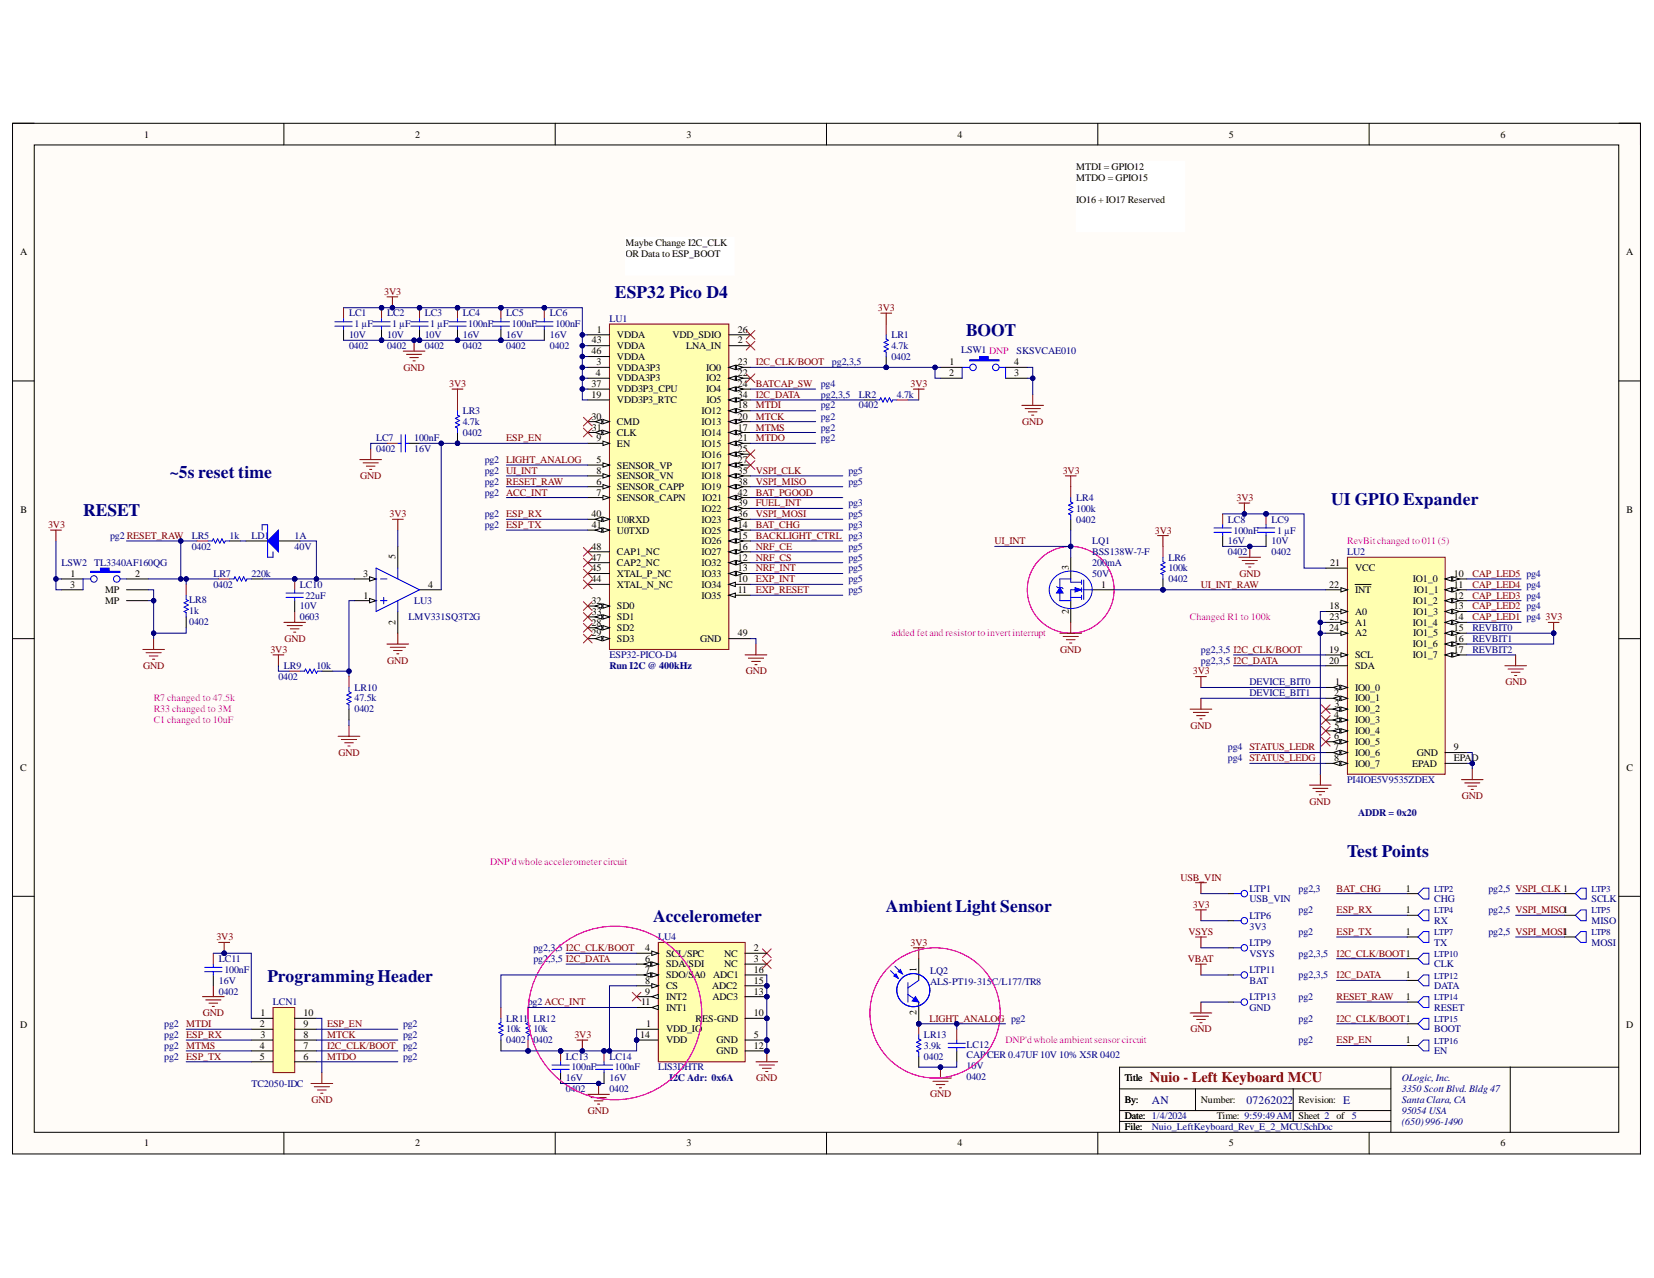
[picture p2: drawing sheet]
<svg xmlns="http://www.w3.org/2000/svg" width="279mm" height="216mm" viewBox="0 0 279 216" stroke-linecap="round" stroke-linejoin="round" font-family="sans-serif">
<defs><g id="words">
<g font-size="3" fill="#000080">
<text x="103.9" y="50.4">ESP32 Pico D4</text>
<text x="163.2" y="56.8">BOOT</text>
<text x="28.7" y="80.7">~5s reset time</text>
<text x="14" y="87.1">RESET</text>
<text x="224.9" y="85.2">UI GPIO Expander</text>
<text x="227.6" y="144.8">Test Points</text>
<text x="110.3" y="155.8">Accelerometer</text>
<text x="149.7" y="154">Ambient Light Sensor</text>
<text x="45.2" y="165.9">Programming Header</text>
</g>
<text font-size="2.5" fill="#800000" x="194.2" y="182.9">Nuio - Left Keyboard MCU</text>
<g font-size="1.9" fill="#000080">
<text x="194.6" y="186.5">AN</text>
<text x="210.6" y="186.5">07262022</text>
<text x="226.9" y="186.5">E</text>
</g>
<g font-size="1.7">
<text x="24.4" y="23.3">1</text>
<text x="70.1" y="23.3">2</text>
<text x="116" y="23.3">3</text>
<text x="161.8" y="23.3">4</text>
<text x="207.6" y="23.3">5</text>
<text x="253.5" y="23.3">6</text>
<text x="181.8" y="28.7">MTDI = GPIO12</text>
<text x="181.8" y="30.5">MTDO = GPIO15</text>
<text x="181.8" y="34.2">IO16 + IO17 Reserved</text>
<text x="105.7" y="41.5">Maybe Change I2C_CLK</text>
<text x="3.4" y="43.1">A</text>
<text x="105.7" y="43.4">OR Data to ESP_BOOT</text>
<text x="274.7" y="43.1">A</text>
<text x="99.9" y="59.9">46</text>
<text x="100" y="58">43</text>
<text x="100.8" y="56.2">1</text>
<text x="104.2" y="57.2">VDDA</text>
<text x="104.2" y="58.9">VDDA</text>
<text x="113.6" y="57.2">VDD_SDIO</text>
<text x="115.9" y="58.9">LNA_IN</text>
<text x="124.6" y="58">2</text>
<text x="124.6" y="56.2">26</text>
<text x="99.9" y="65.4">37</text>
<text x="100.7" y="63.5">4</text>
<text x="100.8" y="61.7">3</text>
<text x="104.2" y="62.7">VDDA3P3</text>
<text x="104.2" y="64.4">VDDA3P3</text>
<text x="104.2" y="60.8">VDDA</text>
<text x="119.3" y="64.4">IO2</text>
<text x="119.3" y="62.7">IO0</text>
<text x="124.6" y="63.5">22</text>
<text x="124.6" y="61.7">23</text>
<text x="124.6" y="65.4">24</text>
<text x="160.3" y="63.5">2</text>
<text x="160.4" y="61.7">1</text>
<text x="171.3" y="61.7">4</text>
<text x="171.3" y="63.5">3</text>
<text x="99.9" y="67.2">19</text>
<text x="99.9" y="70.9">30</text>
<text x="104.2" y="68.2">VDD3P3_RTC</text>
<text x="104.2" y="71.8">CMD</text>
<text x="104.2" y="66.3">VDD3P3_CPU</text>
<text x="118.5" y="69.9">IO12</text>
<text x="118.5" y="71.8">IO13</text>
<text x="119.3" y="66.3">IO4</text>
<text x="119.4" y="68.2">IO5</text>
<text x="124.6" y="69">18</text>
<text x="124.6" y="70.9">20</text>
<text x="124.6" y="67.2">34</text>
<text x="100" y="72.7">31</text>
<text x="100.8" y="74.5">9</text>
<text x="104.2" y="75.4">EN</text>
<text x="104.2" y="73.7">CLK</text>
<text x="118.5" y="73.7">IO14</text>
<text x="118.5" y="75.4">IO15</text>
<text x="118.5" y="77.3">IO16</text>
<text x="124.6" y="72.7">17</text>
<text x="124.6" y="74.5">21</text>
<text x="124.6" y="76.4">25</text>
<text x="100.8" y="78.2">5</text>
<text x="100.8" y="81.9">6</text>
<text x="100.8" y="83.7">7</text>
<text x="100.8" y="80">8</text>
<text x="104.2" y="79.2">SENSOR_VP</text>
<text x="104.2" y="82.8">SENSOR_CAPP</text>
<text x="104.2" y="80.9">SENSOR_VN</text>
<text x="118.5" y="79.2">IO17</text>
<text x="118.5" y="80.9">IO18</text>
<text x="118.5" y="82.8">IO19</text>
<text x="124.6" y="78.2">27</text>
<text x="124.6" y="80">35</text>
<text x="124.6" y="81.9">38</text>
<text x="124.6" y="83.7">42</text>
<text x="3.5" y="86.7">B</text>
<text x="99.9" y="87.4">40</text>
<text x="100" y="89.2">41</text>
<text x="104.2" y="84.7">SENSOR_CAPN</text>
<text x="104.2" y="88.3">U0RXD</text>
<text x="118.5" y="88.3">IO23</text>
<text x="118.5" y="86.4">IO22</text>
<text x="118.6" y="84.7">IO21</text>
<text x="124.6" y="89.2">14</text>
<text x="124.6" y="87.4">36</text>
<text x="124.6" y="85.5">39</text>
<text x="274.8" y="86.7">B</text>
<text x="66.8" y="94.5" transform="rotate(-90 66.8 94.5)">5</text>
<text x="99.9" y="94.7">47</text>
<text x="99.9" y="92.9">48</text>
<text x="104.2" y="90.2">U0TXD</text>
<text x="104.2" y="95.7">CAP2_NC</text>
<text x="104.2" y="93.8">CAP1_NC</text>
<text x="118.5" y="95.7">IO32</text>
<text x="118.5" y="90.2">IO25</text>
<text x="118.5" y="91.9">IO26</text>
<text x="118.5" y="93.8">IO27</text>
<text x="124.6" y="94.7">12</text>
<text x="124.6" y="91">15</text>
<text x="124.6" y="92.9">16</text>
<text x="224.7" y="95.7">21</text>
<text x="11.8" y="99.3">3</text>
<text x="11.9" y="97.4">1</text>
<text x="17.8" y="100.2">MP</text>
<text x="17.8" y="102">MP</text>
<text x="22.8" y="97.4">2</text>
<text x="61.3" y="97.4">3</text>
<text x="61.4" y="101.1">1</text>
<text x="72.3" y="99.3">4</text>
<text x="99.9" y="102">32</text>
<text x="99.9" y="98.4">44</text>
<text x="99.9" y="96.5">45</text>
<text x="104.2" y="99.3">XTAL_N_NC</text>
<text x="104.2" y="97.4">XTAL_P_NC</text>
<text x="118.5" y="99.3">IO34</text>
<text x="118.5" y="101.1">IO35</text>
<text x="118.5" y="97.4">IO33</text>
<text x="124.6" y="98.4">10</text>
<text x="124.6" y="100.2">11</text>
<text x="124.6" y="96.5">13</text>
<text x="180.5" y="96.3" transform="rotate(-90 180.5 96.3)">3</text>
<text x="186" y="99.3">1</text>
<text x="224.5" y="99.3">22</text>
<text x="228.9" y="96.5">VCC</text>
<text x="228.9" y="100.2">INT</text>
<text x="238.7" y="98.4">IO1_0</text>
<text x="238.7" y="102">IO1_2</text>
<text x="238.8" y="100.2">IO1_1</text>
<text x="245.6" y="97.4">10</text>
<text x="245.6" y="99.3">11</text>
<text x="245.6" y="101.1">12</text>
<text x="66.8" y="105.5" transform="rotate(-90 66.8 105.5)">2</text>
<text x="99.9" y="105.7">28</text>
<text x="99.9" y="107.5">29</text>
<text x="100" y="103.9">33</text>
<text x="104.2" y="106.6">SD2</text>
<text x="104.2" y="102.9">SD0</text>
<text x="104.2" y="104.8">SD1</text>
<text x="124.6" y="107.5">49</text>
<text x="180.5" y="103.7" transform="rotate(-90 180.5 103.7)">2</text>
<text x="224.5" y="106.6">24</text>
<text x="224.6" y="102.9">18</text>
<text x="224.6" y="104.8">23</text>
<text x="228.9" y="103.9">A0</text>
<text x="228.9" y="105.7">A1</text>
<text x="228.9" y="107.5">A2</text>
<text x="238.7" y="105.7">IO1_4</text>
<text x="238.7" y="103.9">IO1_3</text>
<text x="238.7" y="107.5">IO1_5</text>
<text x="245.6" y="102.9">13</text>
<text x="245.6" y="104.8">14</text>
<text x="245.6" y="106.6">15</text>
<text x="104.2" y="108.4">SD3</text>
<text x="118.3" y="108.4">GND</text>
<text x="224.5" y="110.3">19</text>
<text x="224.5" y="112.1">20</text>
<text x="228.9" y="111.2">SCL</text>
<text x="228.9" y="113">SDA</text>
<text x="238.7" y="109.4">IO1_6</text>
<text x="238.7" y="111.2">IO1_7</text>
<text x="245.6" y="108.4">16</text>
<text x="245.6" y="110.3">17</text>
<text x="225.4" y="117.6">2</text>
<text x="225.5" y="119.4">3</text>
<text x="225.5" y="115.8">1</text>
<text x="228.9" y="116.7">IO0_0</text>
<text x="228.9" y="118.5">IO0_1</text>
<text x="225.4" y="121.3">4</text>
<text x="225.4" y="124.9">6</text>
<text x="225.5" y="123.1">5</text>
<text x="228.9" y="120.3">IO0_2</text>
<text x="228.9" y="122.2">IO0_3</text>
<text x="228.9" y="124.1">IO0_4</text>
<text x="228.9" y="125.8">IO0_5</text>
<text x="3.4" y="130.2">C</text>
<text x="225.4" y="126.8">7</text>
<text x="225.4" y="128.6">8</text>
<text x="228.9" y="127.7">IO0_6</text>
<text x="228.9" y="129.6">IO0_7</text>
<text x="238.6" y="129.6">EPAD</text>
<text x="239.3" y="127.7">GND</text>
<text x="245.6" y="126.8">9</text>
<text x="245.6" y="128.6">EPAD</text>
<text x="274.8" y="130.2">C</text>
<text x="237.5" y="150.6">1</text>
<text x="237.5" y="154.3">1</text>
<text x="109" y="160.7">4</text>
<text x="112.5" y="161.6">SCL/SPC</text>
<text x="122.3" y="161.6">NC</text>
<text x="127.3" y="160.7">2</text>
<text x="237.5" y="157.9">1</text>
<text x="109" y="162.6">6</text>
<text x="109" y="164.3">7</text>
<text x="109" y="166.2">8</text>
<text x="112.5" y="163.4">SDA/SDI</text>
<text x="112.5" y="165.3">SDO/SA0</text>
<text x="112.5" y="167.1">CS</text>
<text x="120.3" y="167.1">ADC2</text>
<text x="120.5" y="165.3">ADC1</text>
<text x="122.3" y="163.4">NC</text>
<text x="127.3" y="162.6">3</text>
<text x="127.3" y="166.2">15</text>
<text x="127.3" y="164.3">16</text>
<text x="154.8" y="164.2" transform="rotate(-90 154.8 164.2)">1</text>
<text x="237.5" y="165.3">1</text>
<text x="3.4" y="173.7">D</text>
<text x="43.9" y="173.5">2</text>
<text x="44" y="171.7">1</text>
<text x="51.3" y="173.5">9</text>
<text x="51.3" y="171.7">10</text>
<text x="108.3" y="169.8">11</text>
<text x="109" y="168">9</text>
<text x="109.1" y="173.5">1</text>
<text x="112.5" y="168.9">INT2</text>
<text x="112.5" y="170.8">INT1</text>
<text x="117.5" y="172.6">RES-GND</text>
<text x="120.4" y="168.9">ADC3</text>
<text x="127.3" y="171.7">10</text>
<text x="127.3" y="168">13</text>
<text x="154.8" y="171.5" transform="rotate(-90 154.8 171.5)">2</text>
<text x="237.5" y="168.9">1</text>
<text x="274.7" y="173.7">D</text>
<text x="43.9" y="177.2">4</text>
<text x="43.9" y="179">5</text>
<text x="44" y="175.3">3</text>
<text x="51.3" y="179">6</text>
<text x="51.3" y="177.2">7</text>
<text x="51.3" y="175.3">8</text>
<text x="108.1" y="175.3">14</text>
<text x="112.5" y="174.4">VDD_IO</text>
<text x="112.5" y="176.3">VDD</text>
<text x="121.1" y="176.3">GND</text>
<text x="121.1" y="178.1">GND</text>
<text x="127.3" y="175.3">5</text>
<text x="127.3" y="177.2">12</text>
<text x="237.5" y="176.3">1</text>
<text x="190" y="182.7">Title</text>
<text x="190" y="186.3">By:</text>
<text x="190" y="189.1">Date: 1/4/2024</text>
<text x="190" y="190.9">File:</text>
<text x="190" y="189.1">Date:</text>
<text x="202.9" y="186.3">Number:</text>
<text x="205.6" y="189.1">Time: 9:59:49AM</text>
<text x="219.4" y="186.3">Revision:</text>
<text x="219.4" y="189.1">Sheet 2</text>
<text x="225.8" y="189.1">of 5</text>
<text x="24.4" y="193.7">1</text>
<text x="70.1" y="193.7">2</text>
<text x="116" y="193.7">3</text>
<text x="161.8" y="193.7">4</text>
<text x="207.6" y="193.7">5</text>
<text x="253.5" y="193.7">6</text>
</g>
<g font-size="1.7" fill="#000080">
<text x="59" y="53.4">LC1</text>
<text x="65.4" y="53.4">LC2</text>
<text x="71.7" y="53.4">LC3</text>
<text x="78.2" y="53.4">LC4</text>
<text x="85.5" y="53.4">LC5</text>
<text x="92.9" y="53.4">LC6</text>
<text x="59" y="58.9">0402</text>
<text x="59" y="57.2">10V</text>
<text x="59.9" y="55.3">1 µF</text>
<text x="65.4" y="58.9">0402</text>
<text x="65.4" y="57.2">10V</text>
<text x="66.2" y="55.3">1 µF</text>
<text x="71.7" y="58.9">0402</text>
<text x="71.7" y="57.2">10V</text>
<text x="72.7" y="55.3">1 µF</text>
<text x="78.2" y="58.9">0402</text>
<text x="78.2" y="57.2">16V</text>
<text x="79.1" y="55.3">100nF</text>
<text x="85.5" y="58.9">0402</text>
<text x="85.5" y="57.2">16V</text>
<text x="86.5" y="55.3">100nF</text>
<text x="92.9" y="58.9">0402</text>
<text x="92.9" y="57.2">16V</text>
<text x="93.8" y="55.3">100nF</text>
<text x="103" y="54.4">LU1</text>
<text x="150.6" y="58.9">4.7k</text>
<text x="150.6" y="57.2">LR1</text>
<text x="162.3" y="59.7">LSW1 DNP</text>
<text x="171.7" y="59.9">SKSVCAE010</text>
<text x="138.7" y="65.4">pg4</text>
<text x="140.5" y="61.7">pg2,3,5</text>
<text x="150.6" y="60.8">0402</text>
<text x="78.2" y="71.8">4.7k</text>
<text x="78.2" y="69.9">LR3</text>
<text x="138.7" y="69">pg2</text>
<text x="138.7" y="70.9">pg2</text>
<text x="138.7" y="67.2">pg2,3,5</text>
<text x="145.1" y="69">0402</text>
<text x="145.1" y="67.2">LR2</text>
<text x="151.5" y="67.2">4.7k</text>
<text x="63.5" y="76.4">0402</text>
<text x="63.5" y="74.5">LC7</text>
<text x="70" y="76.4">16V</text>
<text x="70" y="74.5">100nF</text>
<text x="78.2" y="73.7">0402</text>
<text x="138.7" y="72.7">pg2</text>
<text x="138.7" y="74.5">pg2</text>
<text x="81.9" y="80">pg2</text>
<text x="81.9" y="78.2">pg2</text>
<text x="81.9" y="81.9">pg2</text>
<text x="81.9" y="83.7">pg2</text>
<text x="143.3" y="81.9">pg5</text>
<text x="143.3" y="80">pg5</text>
<text x="81.9" y="87.4">pg2</text>
<text x="81.9" y="89.2">pg2</text>
<text x="143.3" y="89.2">pg3</text>
<text x="143.3" y="87.4">pg5</text>
<text x="143.3" y="85.5">pg3</text>
<text x="181.8" y="88.3">0402</text>
<text x="181.8" y="86.4">100k</text>
<text x="181.8" y="84.7">LR4</text>
<text x="207.4" y="88.3">LC8</text>
<text x="214.8" y="88.3">LC9</text>
<text x="10.4" y="95.7">LSW2</text>
<text x="15.9" y="95.7">TL3340AF160QG</text>
<text x="18.6" y="91">pg2 RESET_RAW</text>
<text x="32.4" y="92.9">0402</text>
<text x="32.4" y="91">LR5</text>
<text x="38.7" y="91">1k</text>
<text x="42.5" y="91">LD1</text>
<text x="49.7" y="92.9">40V</text>
<text x="49.7" y="91">1A</text>
<text x="143.3" y="92.9">pg5</text>
<text x="143.3" y="94.7">pg5</text>
<text x="184.5" y="95.7">200mA</text>
<text x="184.5" y="91.9">LQ1</text>
<text x="184.5" y="93.8">BSS138W-7-F</text>
<text x="197.4" y="94.7">LR6</text>
<text x="207.4" y="93.8">0402</text>
<text x="207.4" y="91.9">16V</text>
<text x="208.4" y="90.2">100nF</text>
<text x="214.8" y="93.8">0402</text>
<text x="214.8" y="91.9">10V</text>
<text x="215.7" y="90.2">1 µF</text>
<text x="227.6" y="93.8">LU2</text>
<text x="32" y="101.8">LR8</text>
<text x="36" y="99.3">0402</text>
<text x="36" y="97.4">LR7</text>
<text x="42.5" y="97.4">220k</text>
<text x="50.7" y="99.3">LC10</text>
<text x="51.6" y="101.1">22uF</text>
<text x="70" y="102">LU3</text>
<text x="143.3" y="98.4">pg5</text>
<text x="143.3" y="100.2">pg5</text>
<text x="143.3" y="96.5">pg5</text>
<text x="184.5" y="97.4">50V</text>
<text x="197.4" y="98.4">0402</text>
<text x="197.4" y="96.5">100k</text>
<text x="32" y="103.7">1k</text>
<text x="32" y="105.5">0402</text>
<text x="50.7" y="102.9">10V</text>
<text x="50.7" y="104.8">0603</text>
<text x="69" y="104.8">LMV331SQ3T2G</text>
<text x="248.7" y="106.6">REVBIT0</text>
<text x="48" y="113">LR9</text>
<text x="53.5" y="113">10k</text>
<text x="103" y="111.2">ESP32-PICO-D4</text>
<text x="103" y="113">Run I2C @ 400kHz</text>
<text x="202.9" y="110.3">pg2,3,5 I2C_CLK/BOOT</text>
<text x="202.9" y="112.1">pg2,3,5 I2C_DATA</text>
<text x="248.7" y="108.4">REVBIT1</text>
<text x="248.7" y="110.3">REVBIT2</text>
<text x="47" y="114.8">0402</text>
<text x="59.9" y="118.5">47.5k</text>
<text x="59.9" y="116.7">LR10</text>
<text x="211.1" y="115.8">DEVICE_BIT0</text>
<text x="211.1" y="117.6">DEVICE_BIT1</text>
<text x="59.9" y="120.3">0402</text>
<text x="207.4" y="126.8">pg4</text>
<text x="207.4" y="128.6">pg4</text>
<text x="227.6" y="132.3">PI4IOE5V9535ZDEX</text>
<text x="229.4" y="137.8">ADDR = 0x20</text>
<text x="211.1" y="155.2">LTP6</text>
<text x="211.1" y="150.6">LTP1</text>
<text x="211.1" y="152.4">USB_VIN</text>
<text x="219.4" y="154.3">pg2</text>
<text x="219.4" y="150.6">pg2,3</text>
<text x="242.3" y="152.4">CHG</text>
<text x="251.4" y="150.6">pg2,5 VSPI_CLK 1</text>
<text x="251.4" y="154.3">pg2,5 VSPI_MISO1</text>
<text x="268.9" y="152.4">SCLK</text>
<text x="90.1" y="160.7">pg2,3,5 I2C_CLK/BOOT</text>
<text x="111.2" y="158.8">LU4</text>
<text x="211.1" y="157.1">3V3</text>
<text x="211.1" y="159.8">LTP9</text>
<text x="211.1" y="161.6">VSYS</text>
<text x="219.4" y="157.9">pg2</text>
<text x="219.4" y="161.6">pg2,3,5</text>
<text x="242.3" y="156.1">RX</text>
<text x="242.3" y="159.8">TX</text>
<text x="251.4" y="157.9">pg2,5 VSPI_MOSI1</text>
<text x="268.9" y="156.1">MISO</text>
<text x="268.9" y="159.8">MOSI</text>
<text x="37" y="166.2">16V</text>
<text x="37" y="162.6">LC11</text>
<text x="37.9" y="164.3">100nF</text>
<text x="90.1" y="162.6">pg2,3,5 I2C_DATA</text>
<text x="157.1" y="164.5">LQ2</text>
<text x="157.1" y="166.4">ALS-PT19-315C/L177/TR8</text>
<text x="211.1" y="164.3">LTP11</text>
<text x="211.1" y="166.2">BAT</text>
<text x="219.4" y="165.3">pg2,3,5</text>
<text x="242.3" y="163.4">CLK</text>
<text x="242.3" y="167.1">DATA</text>
<text x="27.7" y="173.5">pg2</text>
<text x="37" y="168">0402</text>
<text x="46.1" y="169.8">LCN1</text>
<text x="68.1" y="173.5">pg2</text>
<text x="85.5" y="172.6">LR11 LR12</text>
<text x="89.2" y="169.8">pg2 ACC_INT</text>
<text x="211.1" y="168.9">LTP13</text>
<text x="211.1" y="170.8">GND</text>
<text x="219.4" y="172.6">pg2</text>
<text x="219.4" y="168.9">pg2</text>
<text x="242.3" y="170.8">RESET</text>
<text x="27.7" y="175.3">pg2</text>
<text x="27.7" y="179">pg2</text>
<text x="27.7" y="177.2">pg2</text>
<text x="68.1" y="177.2">pg2</text>
<text x="68.1" y="179">pg2</text>
<text x="68.1" y="175.3">pg2</text>
<text x="85.5" y="176.3">0402</text>
<text x="85.5" y="174.4">10k</text>
<text x="90.1" y="176.3">0402</text>
<text x="90.1" y="174.4">10k</text>
<text x="95.6" y="179">LC13</text>
<text x="103" y="179">LC14</text>
<text x="156.1" y="179">0402</text>
<text x="156.1" y="177.2">3.9k</text>
<text x="156.1" y="175.3">LR13</text>
<text x="163.3" y="177">LC12</text>
<text x="163.3" y="178.8">CAPCER 0.47UF 10V 10% X5R 0402</text>
<text x="219.4" y="176.3">pg2</text>
<text x="242.3" y="174.4">BOOT</text>
<text x="242.3" y="178.1">EN</text>
<text x="42.5" y="183.6">TC2050-IDC</text>
<text x="95.6" y="184.5">0402</text>
<text x="95.6" y="182.7">16V</text>
<text x="96.5" y="180.8">100nF</text>
<text x="103" y="184.5">0402</text>
<text x="103" y="182.7">16V</text>
<text x="103.9" y="180.8">100nF</text>
<text x="111.2" y="180.8">LIS3DHTR</text>
<text x="113" y="182.7">I2C Adr: 0x6A</text>
<text x="163.3" y="180.7">10V</text>
<text x="163.3" y="182.5">0402</text>
<text x="236.8" y="182.7">OLogic, Inc.</text>
<text x="236.8" y="184.5">3350 Scott Blvd. Bldg 47</text>
<text x="194.6" y="190.9">Nuio_LeftKeyboard_Rev_E_2_MCU.SchDoc</text>
<text x="236.8" y="186.3">SantaClara, CA</text>
<text x="236.8" y="188.2">95054 USA</text>
<text x="236.8" y="190">(650)996-1490</text>
</g>
<g font-size="1.7" fill="#800000">
<text x="64.9" y="49.8">3V3</text>
<text x="148.3" y="52.5">3V3</text>
<text x="68.2" y="62.7">GND</text>
<text x="75.9" y="65.4">3V3</text>
<text x="127.7" y="65.4">BATCAP_SW</text>
<text x="127.7" y="61.7">I2C_CLK/BOOT</text>
<text x="153.8" y="65.4">3V3</text>
<text x="127.7" y="70.9">MTCK</text>
<text x="127.7" y="69">MTDI</text>
<text x="127.7" y="67.2">I2C_DATA</text>
<text x="172.7" y="71.8">GND</text>
<text x="85.5" y="74.5">ESP_EN</text>
<text x="127.7" y="74.5">MTDO</text>
<text x="127.7" y="72.7">MTMS</text>
<text x="60.8" y="80.9">GND</text>
<text x="85.5" y="78.2">LIGHT_ANALOG</text>
<text x="85.5" y="80">UI_INT</text>
<text x="85.5" y="81.9">RESET_RAW</text>
<text x="85.5" y="83.7">ACC_INT</text>
<text x="127.7" y="80">VSPI_CLK</text>
<text x="127.7" y="81.9">VSPI_MISO</text>
<text x="127.7" y="83.7">BAT_PGOOD</text>
<text x="179.5" y="80">3V3</text>
<text x="8.1" y="89.2">3V3</text>
<text x="65.8" y="87.4">3V3</text>
<text x="85.5" y="87.4">ESP_RX</text>
<text x="85.5" y="89.2">ESP_TX</text>
<text x="127.7" y="87.4">VSPI_MOSI</text>
<text x="127.7" y="85.5">FUEL_INT</text>
<text x="127.7" y="89.2">BAT_CHG</text>
<text x="208.9" y="84.7">3V3</text>
<text x="127.7" y="92.9">NRF_CE</text>
<text x="127.7" y="94.7">NRF_CS</text>
<text x="127.7" y="91">BACKLIGHT_CTRL pg3</text>
<text x="168" y="91.9">UI_INT</text>
<text x="195.1" y="90.2">3V3</text>
<text x="127.7" y="96.5">NRF_INT</text>
<text x="127.7" y="100.2">EXP_RESET</text>
<text x="127.7" y="98.4">EXP_INT</text>
<text x="202.9" y="99.3">UI_INT_RAW</text>
<text x="209.4" y="97.4">GND</text>
<text x="248.7" y="101.1">CAP_LED3 pg4</text>
<text x="248.7" y="99.3">CAP_LED4 pg4</text>
<text x="248.7" y="97.4">CAP_LED5 pg4</text>
<text x="248.7" y="104.8">CAP_LED1 pg4</text>
<text x="248.7" y="102.9">CAP_LED2 pg4</text>
<text x="261.1" y="104.8">3V3</text>
<text x="24.2" y="113">GND</text>
<text x="45.7" y="110.3">3V3</text>
<text x="48.1" y="108.4">GND</text>
<text x="65.4" y="112.1">GND</text>
<text x="126" y="113.9">GND</text>
<text x="179.1" y="110.3">GND</text>
<text x="201.5" y="113.9">3V3</text>
<text x="254.3" y="115.8">GND</text>
<text x="201.1" y="123.1">GND</text>
<text x="57.2" y="127.7">GND</text>
<text x="211.1" y="126.8">STATUS_LEDR</text>
<text x="211.1" y="128.6">STATUS_LEDG</text>
<text x="221.2" y="135.9">GND</text>
<text x="246.9" y="135.1">GND</text>
<text x="199.4" y="148.8">USB_VIN</text>
<text x="201.5" y="153.3">3V3</text>
<text x="225.8" y="154.3">ESP_RX</text>
<text x="225.8" y="150.6">BAT_CHG</text>
<text x="36.5" y="158.8">3V3</text>
<text x="153.8" y="159.8">3V3</text>
<text x="200.8" y="157.9">VSYS</text>
<text x="225.8" y="157.9">ESP_TX</text>
<text x="225.8" y="161.6">I2C_CLK/BOOT1</text>
<text x="200.7" y="162.6">VBAT</text>
<text x="225.8" y="165.3">I2C_DATA</text>
<text x="31.5" y="173.5">MTDI</text>
<text x="34.3" y="171.7">GND</text>
<text x="55.2" y="173.5">ESP_EN</text>
<text x="157" y="172.6">LIGHT_ANALOG pg2</text>
<text x="225.8" y="168.9">RESET_RAW</text>
<text x="225.8" y="172.6">I2C_CLK/BOOT1</text>
<text x="31.5" y="177.2">MTMS</text>
<text x="31.5" y="175.3">ESP_RX</text>
<text x="31.5" y="179">ESP_TX</text>
<text x="55.2" y="175.3">MTCK</text>
<text x="55.2" y="179">MTDO</text>
<text x="55.2" y="177.2">I2C_CLK/BOOT</text>
<text x="97" y="175.3">3V3</text>
<text x="201.1" y="174.4">GND</text>
<text x="225.8" y="176.3">ESP_EN</text>
<text x="127.7" y="182.7">GND</text>
<text x="157.1" y="185.4">GND</text>
<text x="52.6" y="186.3">GND</text>
<text x="99.3" y="188.2">GND</text>
</g>
<g font-size="1.7" fill="#f0f">
<text x="227.6" y="91.9">RevBit changed to011(5)</text>
<text x="150.6" y="107.5">added fetand resistortoinvert interrupt</text>
<text x="201" y="104.8">Changed R1 to 100k</text>
<text x="26" y="118.5">R7 changed to 47.5k</text>
<text x="26" y="120.3">R33 changed to 3M</text>
<text x="26" y="122.2">C1 changed to 10uF</text>
<text x="82.8" y="146.1">DNP'dwholeaccelerometercircuit</text>
<text x="169.9" y="176.3">DNP'dwholeambientsensorcircuit</text>
</g>
<g font-size="1.5" fill="#000080">
<text x="242.3" y="150.6">LTP2</text>
<text x="242.3" y="154.3">LTP4</text>
<text x="268.9" y="154.3">LTP5</text>
<text x="268.9" y="150.6">LTP3</text>
<text x="242.3" y="158">LTP7</text>
<text x="242.3" y="161.6">LTP10</text>
<text x="268.9" y="158">LTP8</text>
<text x="242.3" y="165.3">LTP12</text>
<text x="242.3" y="169">LTP14</text>
<text x="242.3" y="172.6">LTP15</text>
<text x="242.3" y="176.3">LTP16</text>
</g>
</g></defs>
<path d="M2.1 20.8h275v174.1h-275z" fill-rule="evenodd" fill="#fffcf8"/>
<path d="M2.1 20.8h275v174.1h-275z" fill="none" stroke="#000" stroke-width=".17"/>
<path d="M5.8 24.5h267.6v166.8h-267.6z" fill-rule="evenodd" fill="#fffcf8"/>
<g fill="none" stroke="#000" stroke-width=".17">
<path d="M2.1 20.8h3.7M5.8 24.5h267.6v166.8h-267.6zM48 20.8v3.7M93.8 20.8v3.7M139.6 20.8v3.7M185.5 20.8v3.7M231.3 20.8v3.7M273.4 20.8h3.7v3.7M2.1 64.4h3.7M273.4 64.4h3.7M2.1 107.9h3.7M273.4 107.9h3.7"/>
<path d="M2.1 151.4h3.7M273.4 151.4h3.7M48 191.3v3.6M93.8 191.3v3.6M139.6 191.3v3.6M185.5 191.3v3.6M189.1 184h45.9M189.1 189.4h45.9M189.1 187.6h45.9M201.9 184v3.6M218.5 184v5.4M231.3 191.3v3.6"/>
<path d="M235 180.3v11M255.1 180.3v11M273.4 180.3h-84.3v11M277.1 191.3v3.6"/>
</g>
<path d="M103 54.7h20.1v55h-20.1z" fill-rule="evenodd" fill="#ffffb0"/>
<path d="M103 54.7h20.1v55h-20.1z" fill="none" stroke="#800000" stroke-width=".17"/>
<path d="M99.3 56.6h3.7M123.1 58.4h3.7M99.3 62.1h3.7M99.3 63.9h3.7M99.3 78.6h3.7" fill="none" stroke="#000" stroke-width=".17"/>
<path d="M101.9 78.2l1.1 .4-1.1 .3z" fill="#f8fcff"/>
<path d="M101.9 78.2l1.1 .4-1.1 .3zM99.3 82.2h3.7" fill="none" stroke="#000" stroke-width=".17"/>
<path d="M101.9 81.9l1.1 .3-1.1 .4z" fill="#f8fcff"/>
<path d="M99.3 84.1h3.7M101.9 81.9l1.1 .3-1.1 .4z" fill="none" stroke="#000" stroke-width=".17"/>
<path d="M101.9 83.7l1.1 .4-1.1 .3z" fill="#f8fcff"/>
<path d="M99.3 80.4h3.7M101.9 83.7l1.1 .4-1.1 .3z" fill="none" stroke="#000" stroke-width=".17"/>
<path d="M101.9 80l1.1 .4-1.1 .4z" fill="#f8fcff"/>
<path d="M99.3 74.9h3.7M101.9 80l1.1 .4-1.1 .4z" fill="none" stroke="#000" stroke-width=".17"/>
<path d="M101.9 74.5l1.1 .4-1.1 .4z" fill="#f8fcff"/>
<path d="M101.9 74.5l1.1 .4-1.1 .4zM123.1 98.7h3.7" fill="none" stroke="#000" stroke-width=".17"/>
<path d="M123.1 98.7l1.1-.3v.7z" fill="#f8fcff"/>
<path d="M123.1 98.7l1.1-.3v.7zM123.1 100.6h3.7" fill="none" stroke="#000" stroke-width=".17"/>
<path d="M123.1 100.6l1.1-.4v.7z" fill="#f8fcff"/>
<path d="M123.1 95.1h3.7M123.1 100.6l1.1-.4v.7z" fill="none" stroke="#000" stroke-width=".17"/>
<path d="M123.1 95.1l1.1-.4v.7z" fill="#f8fcff"/>
<path d="M123.1 95.1l1.1-.4v.7z" fill="none" stroke="#000" stroke-width=".17"/>
<path d="M124.4 94.7l1.1 .4-1.1 .3z" fill="#f8fcff"/>
<path d="M123.1 96.9h3.7M124.4 94.7l1.1 .4-1.1 .3z" fill="none" stroke="#000" stroke-width=".17"/>
<path d="M123.1 96.9l1.1-.4v.8z" fill="#f8fcff"/>
<path d="M123.1 96.9l1.1-.4v.8z" fill="none" stroke="#000" stroke-width=".17"/>
<path d="M124.4 96.5l1.1 .4-1.1 .4z" fill="#f8fcff"/>
<path d="M123.1 89.6h3.7M124.4 96.5l1.1 .4-1.1 .4z" fill="none" stroke="#000" stroke-width=".17"/>
<path d="M123.1 89.6l1.1-.4v.7z" fill="#f8fcff"/>
<path d="M123.1 89.6l1.1-.4v.7z" fill="none" stroke="#000" stroke-width=".17"/>
<path d="M124.4 89.2l1.1 .4-1.1 .3z" fill="#f8fcff"/>
<path d="M123.1 91.4h3.7M124.4 89.2l1.1 .4-1.1 .3z" fill="none" stroke="#000" stroke-width=".17"/>
<path d="M123.1 91.4l1.1-.4v.8z" fill="#f8fcff"/>
<path d="M123.1 91.4l1.1-.4v.8z" fill="none" stroke="#000" stroke-width=".17"/>
<path d="M124.4 91l1.1 .4-1.1 .4z" fill="#f8fcff"/>
<path d="M123.1 93.2h3.7M124.4 91l1.1 .4-1.1 .4z" fill="none" stroke="#000" stroke-width=".17"/>
<path d="M123.1 93.2l1.1-.3v.7z" fill="#f8fcff"/>
<path d="M123.1 93.2l1.1-.3v.7z" fill="none" stroke="#000" stroke-width=".17"/>
<path d="M124.4 92.9l1.1 .3-1.1 .4z" fill="#f8fcff"/>
<path d="M123.1 73.1h3.7M124.4 92.9l1.1 .3-1.1 .4z" fill="none" stroke="#000" stroke-width=".17"/>
<path d="M123.1 73.1l1.1-.4v.7z" fill="#f8fcff"/>
<path d="M123.1 73.1l1.1-.4v.7z" fill="none" stroke="#000" stroke-width=".17"/>
<path d="M124.4 72.7l1.1 .4-1.1 .3z" fill="#f8fcff"/>
<path d="M123.1 69.4h3.7M124.4 72.7l1.1 .4-1.1 .3z" fill="none" stroke="#000" stroke-width=".17"/>
<path d="M123.1 69.4l1.1-.4v.8z" fill="#f8fcff"/>
<path d="M123.1 69.4l1.1-.4v.8z" fill="none" stroke="#000" stroke-width=".17"/>
<path d="M124.4 69l1.1 .4-1.1 .4z" fill="#f8fcff"/>
<path d="M99.3 67.6h3.7M123.1 71.2h3.7M124.4 69l1.1 .4-1.1 .4z" fill="none" stroke="#000" stroke-width=".17"/>
<path d="M123.1 71.2l1.1-.3v.7z" fill="#f8fcff"/>
<path d="M123.1 71.2l1.1-.3v.7z" fill="none" stroke="#000" stroke-width=".17"/>
<path d="M124.4 70.9l1.1 .3-1.1 .4z" fill="#f8fcff"/>
<path d="M123.1 74.9h3.7M124.4 70.9l1.1 .3-1.1 .4z" fill="none" stroke="#000" stroke-width=".17"/>
<path d="M123.1 74.9l1.1-.4v.8z" fill="#f8fcff"/>
<path d="M123.1 74.9l1.1-.4v.8z" fill="none" stroke="#000" stroke-width=".17"/>
<path d="M124.4 74.5l1.1 .4-1.1 .4z" fill="#f8fcff"/>
<path d="M123.1 63.9h3.7M124.4 74.5l1.1 .4-1.1 .4z" fill="none" stroke="#000" stroke-width=".17"/>
<path d="M123.1 63.9l1.1-.4v.8z" fill="#f8fcff"/>
<path d="M123.1 63.9l1.1-.4v.8z" fill="none" stroke="#000" stroke-width=".17"/>
<path d="M124.4 63.5l1.1 .4-1.1 .4z" fill="#f8fcff"/>
<path d="M123.1 62.1h3.7M124.4 63.5l1.1 .4-1.1 .4z" fill="none" stroke="#000" stroke-width=".17"/>
<path d="M123.1 62.1l1.1-.4v.7z" fill="#f8fcff"/>
<path d="M123.1 62.1l1.1-.4v.7z" fill="none" stroke="#000" stroke-width=".17"/>
<path d="M124.4 61.7l1.1 .4-1.1 .3z" fill="#f8fcff"/>
<path d="M123.1 65.7h3.7M124.4 61.7l1.1 .4-1.1 .3z" fill="none" stroke="#000" stroke-width=".17"/>
<path d="M123.1 65.7l1.1-.3v.7z" fill="#f8fcff"/>
<path d="M123.1 65.7l1.1-.3v.7z" fill="none" stroke="#000" stroke-width=".17"/>
<path d="M124.4 65.4l1.1 .3-1.1 .4z" fill="#f8fcff"/>
<path d="M123.1 76.7h3.7M124.4 65.4l1.1 .3-1.1 .4z" fill="none" stroke="#000" stroke-width=".17"/>
<path d="M123.1 76.7l1.1-.3v.7z" fill="#f8fcff"/>
<path d="M123.1 76.7l1.1-.3v.7z" fill="none" stroke="#000" stroke-width=".17"/>
<path d="M124.4 76.4l1.1 .3-1.1 .4z" fill="#f8fcff"/>
<path d="M123.1 56.6h3.7M123.1 78.6h3.7M124.4 76.4l1.1 .3-1.1 .4z" fill="none" stroke="#000" stroke-width=".17"/>
<path d="M123.1 78.6l1.1-.4v.7z" fill="#f8fcff"/>
<path d="M123.1 78.6l1.1-.4v.7z" fill="none" stroke="#000" stroke-width=".17"/>
<path d="M124.4 78.2l1.1 .4-1.1 .3z" fill="#f8fcff"/>
<path d="M124.4 78.2l1.1 .4-1.1 .3zM99.3 106.1h3.7" fill="none" stroke="#000" stroke-width=".17"/>
<path d="M101.9 105.7l1.1 .4-1.1 .3z" fill="#f8fcff"/>
<path d="M101.9 105.7l1.1 .4-1.1 .3z" fill="none" stroke="#000" stroke-width=".17"/>
<path d="M100.6 106.1l1.1-.4v.7z" fill="#f8fcff"/>
<path d="M99.3 107.9h3.7M100.6 106.1l1.1-.4v.7z" fill="none" stroke="#000" stroke-width=".17"/>
<path d="M101.9 107.5l1.1 .4-1.1 .4z" fill="#f8fcff"/>
<path d="M101.9 107.5l1.1 .4-1.1 .4z" fill="none" stroke="#000" stroke-width=".17"/>
<path d="M100.6 107.9l1.1-.4v.8z" fill="#f8fcff"/>
<path d="M99.3 71.2h3.7M100.6 107.9l1.1-.4v.8z" fill="none" stroke="#000" stroke-width=".17"/>
<path d="M101.9 70.9l1.1 .3-1.1 .4z" fill="#f8fcff"/>
<path d="M101.9 70.9l1.1 .3-1.1 .4z" fill="none" stroke="#000" stroke-width=".17"/>
<path d="M100.6 71.2l1.1-.3v.7z" fill="#f8fcff"/>
<path d="M99.3 73.1h3.7M100.6 71.2l1.1-.3v.7z" fill="none" stroke="#000" stroke-width=".17"/>
<path d="M101.9 72.7l1.1 .4-1.1 .3z" fill="#f8fcff"/>
<path d="M101.9 72.7l1.1 .4-1.1 .3z" fill="none" stroke="#000" stroke-width=".17"/>
<path d="M100.6 73.1l1.1-.4v.7z" fill="#f8fcff"/>
<path d="M100.6 73.1l1.1-.4v.7zM99.3 102.4h3.7" fill="none" stroke="#000" stroke-width=".17"/>
<path d="M101.9 102l1.1 .4-1.1 .4z" fill="#f8fcff"/>
<path d="M101.9 102l1.1 .4-1.1 .4z" fill="none" stroke="#000" stroke-width=".17"/>
<path d="M100.6 102.4l1.1-.4v.8z" fill="#f8fcff"/>
<path d="M99.3 104.2h3.7M100.6 102.4l1.1-.4v.8z" fill="none" stroke="#000" stroke-width=".17"/>
<path d="M101.9 103.9l1.1 .3-1.1 .4z" fill="#f8fcff"/>
<path d="M101.9 103.9l1.1 .3-1.1 .4z" fill="none" stroke="#000" stroke-width=".17"/>
<path d="M100.6 104.2l1.1-.3v.7z" fill="#f8fcff"/>
<path d="M123.1 67.6h3.7M100.6 104.2l1.1-.3v.7z" fill="none" stroke="#000" stroke-width=".17"/>
<path d="M123.1 67.6l1.1-.4v.7z" fill="#f8fcff"/>
<path d="M123.1 67.6l1.1-.4v.7z" fill="none" stroke="#000" stroke-width=".17"/>
<path d="M124.4 67.2l1.1 .4-1.1 .3z" fill="#f8fcff"/>
<path d="M124.4 67.2l1.1 .4-1.1 .3zM123.1 80.4h3.7" fill="none" stroke="#000" stroke-width=".17"/>
<path d="M123.1 80.4l1.1-.4v.8z" fill="#f8fcff"/>
<path d="M123.1 80.4l1.1-.4v.8z" fill="none" stroke="#000" stroke-width=".17"/>
<path d="M124.4 80l1.1 .4-1.1 .4z" fill="#f8fcff"/>
<path d="M123.1 87.7h3.7M124.4 80l1.1 .4-1.1 .4z" fill="none" stroke="#000" stroke-width=".17"/>
<path d="M123.1 87.7l1.1-.3v.7z" fill="#f8fcff"/>
<path d="M123.1 87.7l1.1-.3v.7z" fill="none" stroke="#000" stroke-width=".17"/>
<path d="M124.4 87.4l1.1 .3-1.1 .4z" fill="#f8fcff"/>
<path d="M99.3 65.7h3.7M123.1 82.2h3.7M124.4 87.4l1.1 .3-1.1 .4z" fill="none" stroke="#000" stroke-width=".17"/>
<path d="M123.1 82.2l1.1-.3v.7z" fill="#f8fcff"/>
<path d="M123.1 82.2l1.1-.3v.7z" fill="none" stroke="#000" stroke-width=".17"/>
<path d="M124.4 81.9l1.1 .3-1.1 .4z" fill="#f8fcff"/>
<path d="M123.1 85.9h3.7M124.4 81.9l1.1 .3-1.1 .4z" fill="none" stroke="#000" stroke-width=".17"/>
<path d="M123.1 85.9l1.1-.4v.8z" fill="#f8fcff"/>
<path d="M123.1 85.9l1.1-.4v.8z" fill="none" stroke="#000" stroke-width=".17"/>
<path d="M124.4 85.5l1.1 .4-1.1 .4z" fill="#f8fcff"/>
<path d="M99.3 87.7h3.7M124.4 85.5l1.1 .4-1.1 .4z" fill="none" stroke="#000" stroke-width=".17"/>
<path d="M101.9 87.4l1.1 .3-1.1 .4z" fill="#f8fcff"/>
<path d="M101.9 87.4l1.1 .3-1.1 .4z" fill="none" stroke="#000" stroke-width=".17"/>
<path d="M100.6 87.7l1.1-.3v.7z" fill="#f8fcff"/>
<path d="M99.3 89.6h3.7M100.6 87.7l1.1-.3v.7z" fill="none" stroke="#000" stroke-width=".17"/>
<path d="M101.9 89.2l1.1 .4-1.1 .3z" fill="#f8fcff"/>
<path d="M101.9 89.2l1.1 .4-1.1 .3z" fill="none" stroke="#000" stroke-width=".17"/>
<path d="M100.6 89.6l1.1-.4v.7z" fill="#f8fcff"/>
<path d="M100.6 89.6l1.1-.4v.7zM123.1 84.1h3.7" fill="none" stroke="#000" stroke-width=".17"/>
<path d="M123.1 84.1l1.1-.4v.7z" fill="#f8fcff"/>
<path d="M123.1 84.1l1.1-.4v.7z" fill="none" stroke="#000" stroke-width=".17"/>
<path d="M124.4 83.7l1.1 .4-1.1 .3z" fill="#f8fcff"/>
<path d="M58 55.6v1.9M99.3 58.4h3.7M99.3 60.2h3.7M99.3 98.7h3.7M99.3 96.9h3.7M99.3 95.1h3.7M99.3 93.2h3.7M124.4 83.7l1.1 .4-1.1 .3zM123.1 107.9h3.7" fill="none" stroke="#000" stroke-width=".17"/>
<path d="M125.9 110.6h3.6M126.4 111.2h2.6M127 111.7h1.4M127.5 112.3h.4M127.7 108.8v1.8" fill="none" stroke="#800000" stroke-width=".17"/>
<path d="M98.5 70.5l1.5 1.5M98.5 72.3l1.5 1.5M100 70.5l-1.5 1.5M100 72.3l-1.5 1.5M98.5 92.5l1.5 1.5M98.5 94.3l1.5 1.5M98.5 96.2l1.5 1.4M98.5 98l1.5 1.5M100 92.5l-1.5 1.5M100 94.3l-1.5 1.5M100 96.2l-1.5 1.4M100 98l-1.5 1.5" fill="none" stroke="#f00" stroke-width=".17"/>
<path d="M58 52v1.8" fill="none" stroke="#bf0000" stroke-width=".17"/>
<path d="M56.6 55.1h2.9M56.6 54.4h2.9M58 53.8v.6M58 55.1v.5" fill="none" stroke="#00f" stroke-width=".17"/>
<circle cx="64.5" cy="52" r=".37" fill="#000080"/>
<circle cx="64.5" cy="52" r=".37" fill="none" stroke="#000080" stroke-width=".17"/>
<circle cx="64.5" cy="57.5" r=".37" fill="#000080"/>
<circle cx="64.5" cy="57.5" r=".37" fill="none" stroke="#000080" stroke-width=".17"/>
<path d="M64.4 52v1.8" fill="none" stroke="#bf0000" stroke-width=".17"/>
<circle cx="64.5" cy="52" r=".37" fill="#000080"/>
<circle cx="64.5" cy="52" r=".37" fill="none" stroke="#000080" stroke-width=".17"/>
<path d="M64.4 55.6v1.9" fill="none" stroke="#000" stroke-width=".17"/>
<circle cx="64.5" cy="57.5" r=".37" fill="#000080"/>
<circle cx="64.5" cy="57.5" r=".37" fill="none" stroke="#000080" stroke-width=".17"/>
<path d="M63 55.1h2.9M63 54.4h2.9M64.4 53.8v.6M64.4 55.1v.5" fill="none" stroke="#00f" stroke-width=".17"/>
<circle cx="70.9" cy="52" r=".37" fill="#000080"/>
<circle cx="70.9" cy="52" r=".37" fill="none" stroke="#000080" stroke-width=".17"/>
<circle cx="70.9" cy="57.5" r=".37" fill="#000080"/>
<circle cx="70.9" cy="57.5" r=".37" fill="none" stroke="#000080" stroke-width=".17"/>
<path d="M70.9 52v1.8" fill="none" stroke="#bf0000" stroke-width=".17"/>
<circle cx="70.9" cy="52" r=".37" fill="#000080"/>
<circle cx="70.9" cy="52" r=".37" fill="none" stroke="#000080" stroke-width=".17"/>
<path d="M70.9 55.6v1.9" fill="none" stroke="#000" stroke-width=".17"/>
<circle cx="70.9" cy="57.5" r=".37" fill="#000080"/>
<circle cx="70.9" cy="57.5" r=".37" fill="none" stroke="#000080" stroke-width=".17"/>
<path d="M69.4 55.1h2.9M69.4 54.4h2.9M70.9 53.8v.6M70.9 55.1v.5" fill="none" stroke="#00f" stroke-width=".17"/>
<path d="M68.1 59.3h3.7M68.7 59.9h2.5M69.9 57.5v1.8M69.2 60.4h1.5M69.8 61h.3" fill="none" stroke="#800000" stroke-width=".17"/>
<circle cx="70" cy="57.5" r=".37" fill="#000080"/>
<circle cx="70" cy="57.5" r=".37" fill="none" stroke="#000080" stroke-width=".17"/>
<path d="M98.5 101.7l1.5 1.4M98.5 103.5l1.5 1.5M100 101.7l-1.5 1.4M100 103.5l-1.5 1.5" fill="none" stroke="#f00" stroke-width=".17"/>
<path d="M65.4 50.2h1.8M66.3 50.2v1.8" fill="none" stroke="#800000" stroke-width=".17"/>
<circle cx="66.3" cy="52" r=".37" fill="#000080"/>
<circle cx="66.3" cy="52" r=".37" fill="none" stroke="#000080" stroke-width=".17"/>
<circle cx="149.7" cy="62.1" r=".37" fill="#000080"/>
<circle cx="149.7" cy="62.1" r=".37" fill="none" stroke="#000080" stroke-width=".17"/>
<path d="M149.7 54.7v1.9" fill="none" stroke="#bf0000" stroke-width=".17"/>
<path d="M149.7 60.2v1.9" fill="none" stroke="#000" stroke-width=".17"/>
<circle cx="149.7" cy="62.1" r=".37" fill="#000080"/>
<circle cx="149.7" cy="62.1" r=".37" fill="none" stroke="#000080" stroke-width=".17"/>
<path d="M149.7 56.6v.7l.4 .2-.8 .3 .8 .4-.8 .4 .8 .3-.8 .4 .4 .2v.7" fill="none" stroke="#00f" stroke-width=".17"/>
<path d="M126 55.8l1.5 1.5M127.5 55.8l-1.5 1.5M126 63.2l1.5 1.4M127.5 63.2l-1.5 1.4" fill="none" stroke="#f00" stroke-width=".17"/>
<path d="M148.8 52.9h1.8M149.7 52.9v1.8M172.6 68.5h3.7M173.2 69h2.5M173.7 69.6h1.5M174.3 70.1h.3M174.5 66.7v1.8" fill="none" stroke="#800000" stroke-width=".17"/>
<path d="M181.8 27.2h18.3v12h-18.3z" fill-rule="evenodd" fill="#fff"/>
<path d="M181.8 27.2h18.3v12h-18.3z" fill="none" stroke="#fff" stroke-width=".17"/>
<path d="M105.7 40.1h18.3v6.4h-18.3z" fill-rule="evenodd" fill="#fff"/>
<path d="M105.7 40.1h18.3v6.4h-18.3z" fill="none" stroke="#fff" stroke-width=".17"/>
<circle cx="155.2" cy="173" r=".37" fill="#000080"/>
<circle cx="155.2" cy="173" r=".37" fill="none" stroke="#000080" stroke-width=".17"/>
<path d="M155.2 162v3.6M155.2 169.3v3.7" fill="none" stroke="#000" stroke-width=".17"/>
<circle cx="155.2" cy="173" r=".37" fill="#000080"/>
<circle cx="155.2" cy="173" r=".37" fill="none" stroke="#000080" stroke-width=".17"/>
<path d="M153.4 168l1.8 1.3M153.4 166v3.3M155.2 165.6l-1.8 1.3" fill="none" stroke="#00f" stroke-width=".17"/>
<path d="M154.6 168.4l.6 .9-1.1-.2z" fill="#00f"/>
<g fill="none" stroke="#00f" stroke-width=".17">
<path d="M150.4 164l1.3 1.3M151.2 163.2l1.2 1.3M154.6 168.4l.6 .9-1.1-.2z"/>
<circle cx="154.3" cy="167.3" r="2.8"/>
</g>
<path d="M151 164.9l.3-.4 .4 .8z" fill="#00f"/>
<path d="M151 164.9l.3-.4 .4 .8z" fill="none" stroke="#00f" stroke-width=".17"/>
<path d="M151.7 164.2l.4-.4 .3 .7z" fill="#00f"/>
<path d="M151.7 164.2l.4-.4 .3 .7zM160.2 177h2.9M160.2 176.3h2.9M161.6 175.7v.6M161.6 177v.5" fill="none" stroke="#00f" stroke-width=".17"/>
<path d="M154.3 160.1h1.8M155.2 160.1v1.9M157 182.1h3.7M157.6 182.7h2.6M158.1 183.2h1.5M158.7 183.8h.3M158.9 180.3v1.8" fill="none" stroke="#800000" stroke-width=".17"/>
<path d="M161.6 173.9v1.8" fill="none" stroke="#bf0000" stroke-width=".17"/>
<path d="M161.6 177.5v1.9" fill="none" stroke="#000" stroke-width=".17"/>
<circle cx="158.9" cy="180.3" r=".37" fill="#000080"/>
<circle cx="158.9" cy="180.3" r=".37" fill="none" stroke="#000080" stroke-width=".17"/>
<circle cx="155.2" cy="173" r=".37" fill="#000080"/>
<circle cx="155.2" cy="173" r=".37" fill="none" stroke="#000080" stroke-width=".17"/>
<path d="M155.2 173v1.8" fill="none" stroke="#bf0000" stroke-width=".17"/>
<circle cx="155.2" cy="173" r=".37" fill="#000080"/>
<circle cx="155.2" cy="173" r=".37" fill="none" stroke="#000080" stroke-width=".17"/>
<path d="M146 67.6h1.9M155.2 178.5v1.8" fill="none" stroke="#000" stroke-width=".17"/>
<path d="M147.9 67.6h.7l.2-.4 .3 .7 .4-.7 .4 .7 .3-.7 .4 .7 .2-.3h.7M155.2 174.8v.7l.4 .2-.8 .4 .8 .3-.8 .4 .8 .4-.8 .3 .4 .2v.8" fill="none" stroke="#00f" stroke-width=".17"/>
<path d="M151.5 67.6h1.9" fill="none" stroke="#bf0000" stroke-width=".17"/>
<path d="M36.9 159.2h1.9M37.9 159.2v1.8M52.5 183h3.7M53.1 183.6h2.6M53.6 184.1h1.5M54.2 184.7h.4M54.4 181.2v1.8" fill="none" stroke="#800000" stroke-width=".17"/>
<circle cx="37.9" cy="161" r=".37" fill="#000080"/>
<circle cx="37.9" cy="161" r=".37" fill="none" stroke="#000080" stroke-width=".17"/>
<path d="M36 161v1.9" fill="none" stroke="#bf0000" stroke-width=".17"/>
<path d="M36 164.7v1.8" fill="none" stroke="#000" stroke-width=".17"/>
<path d="M34.6 164.2h2.9M34.6 163.4h2.9M36 162.9v.5M36 164.2v.5" fill="none" stroke="#00f" stroke-width=".17"/>
<path d="M34.2 168.4h3.7M34.7 168.9h2.6M35.3 169.5h1.5M35.8 170h.4M36 166.5v1.9M99.3 184.9h3.7M99.8 185.4h2.6M100.4 186h1.5M100.9 186.5h.4M101.1 183v1.9" fill="none" stroke="#800000" stroke-width=".17"/>
<path d="M98.5 105.3l1.5 1.5M98.5 107.2l1.5 1.4M100 105.3l-1.5 1.5M100 107.2l-1.5 1.4" fill="none" stroke="#f00" stroke-width=".17"/>
<circle cx="101.1" cy="183" r=".37" fill="#000080"/>
<circle cx="101.1" cy="183" r=".37" fill="none" stroke="#000080" stroke-width=".17"/>
<path d="M128.8 160.3l1.5 1.5M128.8 162.1l1.5 1.5M130.3 160.3l-1.5 1.5M130.3 162.1l-1.5 1.5" fill="none" stroke="#f00" stroke-width=".17"/>
<circle cx="89.2" cy="177.5" r=".36" fill="#000080"/>
<circle cx="89.2" cy="177.5" r=".36" fill="none" stroke="#000080" stroke-width=".17"/>
<path d="M89.2 175.7v1.8" fill="none" stroke="#bf0000" stroke-width=".17"/>
<circle cx="89.2" cy="177.5" r=".36" fill="#000080"/>
<circle cx="89.2" cy="177.5" r=".36" fill="none" stroke="#000080" stroke-width=".17"/>
<path d="M84.6 175.7v1.8M89.2 170.2v1.8" fill="none" stroke="#000" stroke-width=".17"/>
<path d="M84.6 172v.8l-.3 .2 .7 .3-.7 .4 .7 .4-.7 .3 .7 .4-.4 .2v.7M89.2 172v.8l-.4 .2 .8 .3-.8 .4 .8 .4-.8 .3 .8 .4-.4 .2v.7" fill="none" stroke="#00f" stroke-width=".17"/>
<path d="M84.6 170.2v1.8" fill="none" stroke="#bf0000" stroke-width=".17"/>
<circle cx="129.5" cy="175.7" r=".37" fill="#000080"/>
<circle cx="129.5" cy="175.7" r=".37" fill="none" stroke="#000080" stroke-width=".17"/>
<circle cx="129.5" cy="172" r=".37" fill="#000080"/>
<circle cx="129.5" cy="172" r=".37" fill="none" stroke="#000080" stroke-width=".17"/>
<circle cx="129.5" cy="177.5" r=".36" fill="#000080"/>
<circle cx="129.5" cy="177.5" r=".36" fill="none" stroke="#000080" stroke-width=".17"/>
<circle cx="129.5" cy="168.4" r=".37" fill="#000080"/>
<circle cx="129.5" cy="168.4" r=".37" fill="none" stroke="#000080" stroke-width=".17"/>
<circle cx="107.5" cy="175.7" r=".37" fill="#000080"/>
<circle cx="107.5" cy="175.7" r=".37" fill="none" stroke="#000080" stroke-width=".17"/>
<circle cx="129.5" cy="166.5" r=".37" fill="#000080"/>
<circle cx="129.5" cy="166.5" r=".37" fill="none" stroke="#000080" stroke-width=".17"/>
<path d="M111.2 159.2h14.7v20.2h-14.7z" fill-rule="evenodd" fill="#ffffb0"/>
<path d="M111.2 159.2h14.7v20.2h-14.7z" fill="none" stroke="#800000" stroke-width=".17"/>
<path d="M107.5 161h3.7M107.5 173.9h3.7M125.9 161h3.6M125.9 162.9h3.6" fill="none" stroke="#000" stroke-width=".17"/>
<path d="M110.1 160.7l1.1 .3-1.1 .4z" fill="#f8fcff"/>
<path d="M110.1 160.7l1.1 .3-1.1 .4zM125.9 175.7h3.6" fill="none" stroke="#000" stroke-width=".17"/>
<circle cx="129.5" cy="175.7" r=".37" fill="#000080"/>
<circle cx="129.5" cy="175.7" r=".37" fill="none" stroke="#000080" stroke-width=".17"/>
<path d="M107.5 162.9h3.7" fill="none" stroke="#000" stroke-width=".17"/>
<path d="M110.1 162.5l1.1 .4-1.1 .3z" fill="#f8fcff"/>
<path d="M110.1 162.5l1.1 .4-1.1 .3z" fill="none" stroke="#000" stroke-width=".17"/>
<path d="M108.8 162.9l1.1-.4v.7z" fill="#f8fcff"/>
<path d="M107.5 164.7h3.7M108.8 162.9l1.1-.4v.7z" fill="none" stroke="#000" stroke-width=".17"/>
<path d="M110.1 164.3l1.1 .4-1.1 .4z" fill="#f8fcff"/>
<path d="M110.1 164.3l1.1 .4-1.1 .4z" fill="none" stroke="#000" stroke-width=".17"/>
<path d="M108.8 164.7l1.1-.4v.8z" fill="#f8fcff"/>
<path d="M107.5 166.5h3.7M108.8 164.7l1.1-.4v.8z" fill="none" stroke="#000" stroke-width=".17"/>
<path d="M110.1 166.2l1.1 .3-1.1 .4z" fill="#f8fcff"/>
<path d="M107.5 168.4h3.7M110.1 166.2l1.1 .3-1.1 .4z" fill="none" stroke="#000" stroke-width=".17"/>
<path d="M110.1 168.4l1.1-.4v.7z" fill="#f8fcff"/>
<path d="M110.1 168.4l1.1-.4v.7zM125.9 172h3.6" fill="none" stroke="#000" stroke-width=".17"/>
<circle cx="129.5" cy="172" r=".37" fill="#000080"/>
<circle cx="129.5" cy="172" r=".37" fill="none" stroke="#000080" stroke-width=".17"/>
<path d="M107.5 170.2h3.7" fill="none" stroke="#000" stroke-width=".17"/>
<path d="M110.1 170.2l1.1-.4v.8z" fill="#f8fcff"/>
<path d="M110.1 170.2l1.1-.4v.8zM125.9 177.5h3.6" fill="none" stroke="#000" stroke-width=".17"/>
<circle cx="129.5" cy="177.5" r=".36" fill="#000080"/>
<circle cx="129.5" cy="177.5" r=".36" fill="none" stroke="#000080" stroke-width=".17"/>
<path d="M125.9 168.4h3.6" fill="none" stroke="#000" stroke-width=".17"/>
<circle cx="129.5" cy="168.4" r=".37" fill="#000080"/>
<circle cx="129.5" cy="168.4" r=".37" fill="none" stroke="#000080" stroke-width=".17"/>
<path d="M107.5 175.7h3.7" fill="none" stroke="#000" stroke-width=".17"/>
<circle cx="107.5" cy="175.7" r=".37" fill="#000080"/>
<circle cx="107.5" cy="175.7" r=".37" fill="none" stroke="#000080" stroke-width=".17"/>
<path d="M125.9 166.5h3.6" fill="none" stroke="#000" stroke-width=".17"/>
<circle cx="129.5" cy="166.5" r=".37" fill="#000080"/>
<circle cx="129.5" cy="166.5" r=".37" fill="none" stroke="#000080" stroke-width=".17"/>
<path d="M125.9 164.7h3.6" fill="none" stroke="#000" stroke-width=".17"/>
<path d="M127.7 179.4h3.7M128.3 179.9h2.5M129.5 177.5v1.9M128.8 180.5h1.5M129.4 181h.3" fill="none" stroke="#800000" stroke-width=".17"/>
<circle cx="129.5" cy="177.5" r=".36" fill="#000080"/>
<circle cx="129.5" cy="177.5" r=".36" fill="none" stroke="#000080" stroke-width=".17"/>
<path d="M106.8 167.6l1.5 1.5M108.3 167.6l-1.5 1.5" fill="none" stroke="#f00" stroke-width=".17"/>
<path d="M97.4 175.7h1.9M98.4 175.7v1.8" fill="none" stroke="#800000" stroke-width=".17"/>
<circle cx="98.4" cy="177.5" r=".37" fill="#000080"/>
<circle cx="98.4" cy="177.5" r=".37" fill="none" stroke="#000080" stroke-width=".17"/>
<g fill="none" stroke="#00f" stroke-width=".17">
<path d="M163.8 62.1h-1.3v1.8M168.8 62.1h1.1v1.8"/>
<circle cx="164.4" cy="62.1" r=".55"/>
<circle cx="168.2" cy="62.1" r=".55"/>
</g>
<path d="M158.9 62.1h3.6M158.9 63.9h3.6M169.9 62.1h3.6M169.9 63.9h3.6" fill="none" stroke="#000" stroke-width=".17"/>
<path d="M163.8 60.8h1.7v-.6h1.4v.6h1.9v.2h-5z" fill-rule="evenodd" fill="#00f"/>
<path d="M163.8 60.8h1.7v-.6h1.4v.6h1.9v.2h-5z" fill="none" stroke="#00f" stroke-width=".17"/>
<circle cx="77.3" cy="52" r=".37" fill="#000080"/>
<circle cx="77.3" cy="52" r=".37" fill="none" stroke="#000080" stroke-width=".17"/>
<circle cx="77.3" cy="57.5" r=".37" fill="#000080"/>
<circle cx="77.3" cy="57.5" r=".37" fill="none" stroke="#000080" stroke-width=".17"/>
<path d="M77.3 52v1.8" fill="none" stroke="#bf0000" stroke-width=".17"/>
<circle cx="77.3" cy="52" r=".37" fill="#000080"/>
<circle cx="77.3" cy="52" r=".37" fill="none" stroke="#000080" stroke-width=".17"/>
<path d="M77.3 55.6v1.9" fill="none" stroke="#000" stroke-width=".17"/>
<circle cx="77.3" cy="57.5" r=".37" fill="#000080"/>
<circle cx="77.3" cy="57.5" r=".37" fill="none" stroke="#000080" stroke-width=".17"/>
<path d="M75.8 55.1h3M75.8 54.4h3M77.3 53.8v.6M77.3 55.1v.5" fill="none" stroke="#00f" stroke-width=".17"/>
<circle cx="84.6" cy="52" r=".37" fill="#000080"/>
<circle cx="84.6" cy="52" r=".37" fill="none" stroke="#000080" stroke-width=".17"/>
<circle cx="84.6" cy="57.5" r=".37" fill="#000080"/>
<circle cx="84.6" cy="57.5" r=".37" fill="none" stroke="#000080" stroke-width=".17"/>
<path d="M84.6 52v1.8" fill="none" stroke="#bf0000" stroke-width=".17"/>
<circle cx="84.6" cy="52" r=".37" fill="#000080"/>
<circle cx="84.6" cy="52" r=".37" fill="none" stroke="#000080" stroke-width=".17"/>
<path d="M84.6 55.6v1.9" fill="none" stroke="#000" stroke-width=".17"/>
<circle cx="84.6" cy="57.5" r=".37" fill="#000080"/>
<circle cx="84.6" cy="57.5" r=".37" fill="none" stroke="#000080" stroke-width=".17"/>
<path d="M83.2 55.1h2.9M83.2 54.4h2.9M84.6 53.8v.6M84.6 55.1v.5" fill="none" stroke="#00f" stroke-width=".17"/>
<circle cx="92" cy="52" r=".37" fill="#000080"/>
<circle cx="92" cy="52" r=".37" fill="none" stroke="#000080" stroke-width=".17"/>
<path d="M91.9 52v1.8" fill="none" stroke="#bf0000" stroke-width=".17"/>
<circle cx="92" cy="52" r=".37" fill="#000080"/>
<circle cx="92" cy="52" r=".37" fill="none" stroke="#000080" stroke-width=".17"/>
<path d="M91.9 55.6v1.9" fill="none" stroke="#000" stroke-width=".17"/>
<path d="M90.5 55.1h2.9M90.5 54.4h2.9M91.9 53.8v.6M91.9 55.1v.5" fill="none" stroke="#00f" stroke-width=".17"/>
<circle cx="94.7" cy="177.5" r=".37" fill="#000080"/>
<circle cx="94.7" cy="177.5" r=".37" fill="none" stroke="#000080" stroke-width=".17"/>
<path d="M94.7 177.5v1.9" fill="none" stroke="#bf0000" stroke-width=".17"/>
<circle cx="94.7" cy="177.5" r=".37" fill="#000080"/>
<circle cx="94.7" cy="177.5" r=".37" fill="none" stroke="#000080" stroke-width=".17"/>
<path d="M94.7 181.2v1.8" fill="none" stroke="#000" stroke-width=".17"/>
<path d="M93.2 179.9h3M94.7 179.4v.5M93.2 180.7h3M94.7 180.7v.5" fill="none" stroke="#00f" stroke-width=".17"/>
<circle cx="102" cy="177.5" r=".37" fill="#000080"/>
<circle cx="102" cy="177.5" r=".37" fill="none" stroke="#000080" stroke-width=".17"/>
<path d="M102 177.5v1.9" fill="none" stroke="#bf0000" stroke-width=".17"/>
<circle cx="102" cy="177.5" r=".37" fill="#000080"/>
<circle cx="102" cy="177.5" r=".37" fill="none" stroke="#000080" stroke-width=".17"/>
<path d="M102 181.2v1.8" fill="none" stroke="#000" stroke-width=".17"/>
<path d="M100.6 179.9h2.9M102 179.4v.5M100.6 180.7h2.9M102 180.7v.5" fill="none" stroke="#00f" stroke-width=".17"/>
<path d="M46.1 170.2h3.7v11h-3.7z" fill-rule="evenodd" fill="#ffffb0"/>
<path d="M46.1 170.2h3.7v11h-3.7z" fill="none" stroke="#800000" stroke-width=".17"/>
<path d="M206.5 90.5v1.8M42.4 173.9h3.7M42.4 175.7h3.7M42.4 177.5h3.7M42.4 179.4h3.7M42.5 172h3.6M49.8 172h3.7M49.8 173.9h3.7M49.8 175.7h3.7M49.8 177.5h3.7M49.8 179.4h3.7" fill="none" stroke="#000" stroke-width=".17"/>
<path d="M126 57.7l1.5 1.4M127.5 57.7l-1.5 1.4" fill="none" stroke="#f00" stroke-width=".17"/>
<path d="M206.5 86.8v1.8" fill="none" stroke="#bf0000" stroke-width=".17"/>
<path d="M205.1 89.9h2.9M205.1 89.2h2.9M206.5 88.6v.6M206.5 89.9v.6" fill="none" stroke="#00f" stroke-width=".17"/>
<circle cx="213.9" cy="86.8" r=".37" fill="#000080"/>
<circle cx="213.9" cy="86.8" r=".37" fill="none" stroke="#000080" stroke-width=".17"/>
<path d="M213.9 86.8v1.8" fill="none" stroke="#bf0000" stroke-width=".17"/>
<circle cx="213.9" cy="86.8" r=".37" fill="#000080"/>
<circle cx="213.9" cy="86.8" r=".37" fill="none" stroke="#000080" stroke-width=".17"/>
<path d="M213.9 90.5v1.8M207.4 155.5h1M207.4 151h1M207.4 164.7h1M207.4 169.3h1M207.4 160.1h1" fill="none" stroke="#000" stroke-width=".17"/>
<g fill="none" stroke="#00f" stroke-width=".17">
<path d="M212.4 89.9h2.9M212.4 89.2h2.9M213.9 88.6v.6M213.9 89.9v.6M208.4 155.5h1.2M208.4 151h1.2M208.4 164.7h1.2M208.4 169.3h1.2M208.4 160.1h1.2"/>
<circle cx="210.2" cy="151" r=".55"/>
<circle cx="210.2" cy="155.5" r=".55"/>
<circle cx="210.2" cy="160.1" r=".55"/>
<circle cx="210.2" cy="169.3" r=".55"/>
<circle cx="210.2" cy="164.7" r=".55"/>
</g>
<g fill="none" stroke="#800000" stroke-width=".17">
<path d="M201 119.8h3.7M201.9 114.3h1.9M202.9 114.3v1.8M202.9 118v1.8M201.6 120.3h2.5M202.1 120.9h1.5M202.7 121.4h.3M201.9 153.7h1.9M201.9 158.3h1.9M201.9 149.1h1.9M202.9 149.1v1.9M202.9 153.7v1.8"/>
<path d="M202.9 158.3v1.8M201 171.1h3.7M201.6 171.7h2.5M201.9 162.9h1.9M202.1 172.2h1.5M202.7 172.8h.3M202.9 162.9v1.8M202.9 169.3v1.8"/>
</g>
<path d="M227.6 94.1h16.5v36.7h-16.5z" fill-rule="evenodd" fill="#ffffb0"/>
<path d="M227.6 94.1h16.5v36.7h-16.5z" fill="none" stroke="#800000" stroke-width=".17"/>
<path d="M224 116.1h3.6" fill="none" stroke="#000" stroke-width=".17"/>
<path d="M226.5 115.8l1.1 .3-1.1 .4z" fill="#f8fcff"/>
<path d="M226.5 115.8l1.1 .3-1.1 .4z" fill="none" stroke="#000" stroke-width=".17"/>
<path d="M225.2 116.1l1.1-.3v.7z" fill="#f8fcff"/>
<path d="M224 118h3.6M225.2 116.1l1.1-.3v.7z" fill="none" stroke="#000" stroke-width=".17"/>
<path d="M226.5 117.6l1.1 .4-1.1 .3z" fill="#f8fcff"/>
<path d="M226.5 117.6l1.1 .4-1.1 .3z" fill="none" stroke="#000" stroke-width=".17"/>
<path d="M225.2 118l1.1-.4v.7z" fill="#f8fcff"/>
<path d="M224 119.8h3.6M225.2 118l1.1-.4v.7z" fill="none" stroke="#000" stroke-width=".17"/>
<path d="M226.5 119.4l1.1 .4-1.1 .4z" fill="#f8fcff"/>
<path d="M226.5 119.4l1.1 .4-1.1 .4z" fill="none" stroke="#000" stroke-width=".17"/>
<path d="M225.2 119.8l1.1-.4v.8z" fill="#f8fcff"/>
<path d="M225.2 119.8l1.1-.4v.8zM224 121.6h3.6" fill="none" stroke="#000" stroke-width=".17"/>
<path d="M226.5 121.3l1.1 .3-1.1 .4z" fill="#f8fcff"/>
<path d="M226.5 121.3l1.1 .3-1.1 .4z" fill="none" stroke="#000" stroke-width=".17"/>
<path d="M225.2 121.6l1.1-.3v.7z" fill="#f8fcff"/>
<path d="M224 123.5h3.6M225.2 121.6l1.1-.3v.7z" fill="none" stroke="#000" stroke-width=".17"/>
<path d="M226.5 123.1l1.1 .4-1.1 .3z" fill="#f8fcff"/>
<path d="M226.5 123.1l1.1 .4-1.1 .3z" fill="none" stroke="#000" stroke-width=".17"/>
<path d="M225.2 123.5l1.1-.4v.7z" fill="#f8fcff"/>
<path d="M224 125.3h3.6M225.2 123.5l1.1-.4v.7z" fill="none" stroke="#000" stroke-width=".17"/>
<path d="M226.5 124.9l1.1 .4-1.1 .4z" fill="#f8fcff"/>
<path d="M226.5 124.9l1.1 .4-1.1 .4z" fill="none" stroke="#000" stroke-width=".17"/>
<path d="M225.2 125.3l1.1-.4v.8z" fill="#f8fcff"/>
<path d="M224 127.1h3.6M225.2 125.3l1.1-.4v.8z" fill="none" stroke="#000" stroke-width=".17"/>
<path d="M226.5 126.8l1.1 .3-1.1 .4z" fill="#f8fcff"/>
<path d="M226.5 126.8l1.1 .3-1.1 .4z" fill="none" stroke="#000" stroke-width=".17"/>
<path d="M225.2 127.1l1.1-.3v.7z" fill="#f8fcff"/>
<path d="M224 129h3.6M225.2 127.1l1.1-.3v.7z" fill="none" stroke="#000" stroke-width=".17"/>
<path d="M226.5 128.6l1.1 .4-1.1 .3z" fill="#f8fcff"/>
<path d="M226.5 128.6l1.1 .4-1.1 .3z" fill="none" stroke="#000" stroke-width=".17"/>
<path d="M225.2 129l1.1-.4v.7z" fill="#f8fcff"/>
<path d="M244.1 97.8h3.7M225.2 129l1.1-.4v.7zM244.1 127.1h3.7" fill="none" stroke="#000" stroke-width=".17"/>
<path d="M244.1 97.8l1.1-.4v.8z" fill="#f8fcff"/>
<path d="M244.1 97.8l1.1-.4v.8z" fill="none" stroke="#000" stroke-width=".17"/>
<path d="M245.4 97.4l1.1 .4-1.1 .4z" fill="#f8fcff"/>
<path d="M244.1 99.6h3.7M245.4 97.4l1.1 .4-1.1 .4z" fill="none" stroke="#000" stroke-width=".17"/>
<path d="M244.1 99.6l1.1-.3v.7z" fill="#f8fcff"/>
<path d="M244.1 99.6l1.1-.3v.7z" fill="none" stroke="#000" stroke-width=".17"/>
<path d="M245.4 99.3l1.1 .3-1.1 .4z" fill="#f8fcff"/>
<path d="M245.4 99.3l1.1 .3-1.1 .4zM244.1 101.5h3.7" fill="none" stroke="#000" stroke-width=".17"/>
<path d="M244.1 101.5l1.1-.4v.7z" fill="#f8fcff"/>
<path d="M244.1 101.5l1.1-.4v.7z" fill="none" stroke="#000" stroke-width=".17"/>
<path d="M245.4 101.1l1.1 .4-1.1 .3z" fill="#f8fcff"/>
<path d="M244.1 103.3h3.7M245.4 101.1l1.1 .4-1.1 .3z" fill="none" stroke="#000" stroke-width=".17"/>
<path d="M244.1 103.3l1.1-.4v.8z" fill="#f8fcff"/>
<path d="M244.1 103.3l1.1-.4v.8z" fill="none" stroke="#000" stroke-width=".17"/>
<path d="M245.4 102.9l1.1 .4-1.1 .4z" fill="#f8fcff"/>
<path d="M244.1 105.1h3.7M245.4 102.9l1.1 .4-1.1 .4z" fill="none" stroke="#000" stroke-width=".17"/>
<path d="M244.1 105.1l1.1-.3v.7z" fill="#f8fcff"/>
<path d="M244.1 105.1l1.1-.3v.7z" fill="none" stroke="#000" stroke-width=".17"/>
<path d="M245.4 104.8l1.1 .3-1.1 .4z" fill="#f8fcff"/>
<path d="M244.1 107h3.7M245.4 104.8l1.1 .3-1.1 .4z" fill="none" stroke="#000" stroke-width=".17"/>
<path d="M244.1 107l1.1-.4v.7z" fill="#f8fcff"/>
<path d="M244.1 107l1.1-.4v.7z" fill="none" stroke="#000" stroke-width=".17"/>
<path d="M245.4 106.6l1.1 .4-1.1 .3z" fill="#f8fcff"/>
<path d="M244.1 108.8h3.7M245.4 106.6l1.1 .4-1.1 .3z" fill="none" stroke="#000" stroke-width=".17"/>
<path d="M244.1 108.8l1.1-.4v.8z" fill="#f8fcff"/>
<path d="M244.1 108.8l1.1-.4v.8z" fill="none" stroke="#000" stroke-width=".17"/>
<path d="M245.4 108.4l1.1 .4-1.1 .4z" fill="#f8fcff"/>
<path d="M244.1 110.6h3.7M245.4 108.4l1.1 .4-1.1 .4z" fill="none" stroke="#000" stroke-width=".17"/>
<path d="M244.1 110.6l1.1-.3v.7z" fill="#f8fcff"/>
<path d="M244.1 110.6l1.1-.3v.7z" fill="none" stroke="#000" stroke-width=".17"/>
<path d="M245.4 110.3l1.1 .3-1.1 .4z" fill="#f8fcff"/>
<path d="M224 103.3h3.6M245.4 110.3l1.1 .3-1.1 .4z" fill="none" stroke="#000" stroke-width=".17"/>
<path d="M226.5 102.9l1.1 .4-1.1 .4z" fill="#f8fcff"/>
<path d="M224 110.6h3.6M226.5 102.9l1.1 .4-1.1 .4z" fill="none" stroke="#000" stroke-width=".17"/>
<path d="M226.5 110.3l1.1 .3-1.1 .4z" fill="#f8fcff"/>
<path d="M224 96h3.6M224 99.6h3.6M224 112.5h3.6M226.5 110.3l1.1 .3-1.1 .4z" fill="none" stroke="#000" stroke-width=".17"/>
<path d="M226.5 99.3l1.1 .3-1.1 .4z" fill="#f8fcff"/>
<path d="M226.5 99.3l1.1 .3-1.1 .4zM228.9 98.7h2.7M224 105.1h3.6" fill="none" stroke="#000" stroke-width=".17"/>
<path d="M226.5 104.8l1.1 .3-1.1 .4z" fill="#f8fcff"/>
<path d="M224 107h3.6M226.5 104.8l1.1 .3-1.1 .4z" fill="none" stroke="#000" stroke-width=".17"/>
<path d="M226.5 106.6l1.1 .4-1.1 .3z" fill="#f8fcff"/>
<path d="M226.5 106.6l1.1 .4-1.1 .3zM244.1 129h3.7" fill="none" stroke="#000" stroke-width=".17"/>
<path d="M209.3 85h1.8M210.2 85v1.8" fill="none" stroke="#800000" stroke-width=".17"/>
<circle cx="210.2" cy="86.8" r=".37" fill="#000080"/>
<circle cx="210.2" cy="86.8" r=".37" fill="none" stroke="#000080" stroke-width=".17"/>
<path d="M209.3 94.1h3.6M209.8 94.7h2.6M210.4 95.2h1.4M210.9 95.8h.4M211.1 92.3v1.8" fill="none" stroke="#800000" stroke-width=".17"/>
<circle cx="211.1" cy="92.3" r=".37" fill="#000080"/>
<circle cx="211.1" cy="92.3" r=".37" fill="none" stroke="#000080" stroke-width=".17"/>
<path d="M195.5 90.5h1.9M196.4 90.5v1.8M221.2 132.6h3.7M221.8 133.2h2.5M222.3 133.7h1.5M222.9 134.3h.3M223 130.8v1.8" fill="none" stroke="#800000" stroke-width=".17"/>
<g fill="none" stroke="#00f" stroke-width=".17">
<path d="M14 97.8h1.3M20.3 97.8h1.1"/>
<circle cx="15.9" cy="97.8" r=".55"/>
<circle cx="19.7" cy="97.8" r=".55"/>
</g>
<path d="M10.4 97.8h3.6M21.4 97.8h3.6" fill="none" stroke="#000" stroke-width=".17"/>
<path d="M15.3 96.5h1.7v-.5h1.4v.5h1.9v.2h-5z" fill-rule="evenodd" fill="#00f"/>
<path d="M14 97.8v1.8M15.3 96.5h1.7v-.5h1.4v.5h1.9v.2h-5zM31.4 100.6v.7l.4 .2-.7 .3 .7 .4-.7 .4 .7 .3-.7 .4 .3 .2v.7" fill="none" stroke="#00f" stroke-width=".17"/>
<path d="M10.4 99.6h3.6M21.4 99.6h3.6M41.5 91.4h3.7M47 91.4h3.7M21.4 101.5h3.6M31.4 104.2v1.9" fill="none" stroke="#000" stroke-width=".17"/>
<path d="M8.5 89.6h1.9M9.4 89.6v1.8M24.1 109.7h3.7M24.7 110.3h2.5M25.2 110.8h1.5M25.8 111.4h.3M26 107.9v1.8" fill="none" stroke="#800000" stroke-width=".17"/>
<path d="M31.4 98.7v1.9" fill="none" stroke="#bf0000" stroke-width=".17"/>
<path d="M47 89.6v3.6l-1.8-1.8z" fill="#00f"/>
<path d="M35.1 91.4h.7l.2-.4 .4 .8 .4-.8 .3 .8 .4-.8 .4 .8 .1-.4h.8M45.2 88.6v5.5M47 89.6v3.6l-1.8-1.8z" fill="none" stroke="#00f" stroke-width=".17"/>
<path d="M45.2 88.6h-.9v1M46.1 93.2v.9h-.9" fill="none" stroke="#0000b4" stroke-width=".17"/>
<path d="M33.3 91.4h1.8" fill="none" stroke="#bf0000" stroke-width=".17"/>
<path d="M38.8 91.4h1.8M59.9 101.5h3.6" fill="none" stroke="#000" stroke-width=".17"/>
<g fill="none" stroke="#800000" stroke-width=".17">
<path d="M76.4 65.7h1.8M77.3 65.7v1.9M48 105.1h3.6M48.5 105.7h2.6M49.1 106.2h1.4M49.6 106.8h.4M49.8 103.3v1.8M65.4 108.8h3.6M65.9 109.4h2.6M66.5 109.9h1.4M67 110.5h.4M67.2 107v1.8"/>
<path d="M246.9 131.7h3.6M247.4 132.3h2.6M248 132.8h1.4M248.5 133.4h.4M248.7 129.9v1.8"/>
</g>
<path d="M223.2 119.1l1.5 1.4M224.7 119.1l-1.5 1.4M223.2 120.9l1.5 1.5M223.2 122.7l1.5 1.5M223.2 124.6l1.5 1.4M224.7 120.9l-1.5 1.5M224.7 122.7l-1.5 1.5M224.7 124.6l-1.5 1.4" fill="none" stroke="#f00" stroke-width=".17"/>
<path d="M62.4 101.1l1.1 .4-1.1 .3z" fill="#f8fcff"/>
<path d="M59.9 97.8h3.6M62.4 101.1l1.1 .4-1.1 .3zM67.2 103.3v3.7" fill="none" stroke="#000" stroke-width=".17"/>
<path d="M62.4 97.4l1.1 .4-1.1 .4z" fill="#f8fcff"/>
<path d="M62.4 97.4l1.1 .4-1.1 .4zM67.2 92.3v3.7M70.9 99.6h3.6" fill="none" stroke="#000" stroke-width=".17"/>
<path d="M63.5 96l7.4 3.6-7.4 3.7zM64.3 97.8h1.1M67.2 96v1.8M64.3 101.5h1.1M64.8 100.9v1.1M67.2 101.5v1.8" fill="none" stroke="#00f" stroke-width=".17"/>
<path d="M66.3 87.7h1.8M67.2 87.7v1.9M46.1 110.6h1.9M47 110.6v1.9" fill="none" stroke="#800000" stroke-width=".17"/>
<circle cx="77.3" cy="74.9" r=".37" fill="#000080"/>
<circle cx="77.3" cy="74.9" r=".37" fill="none" stroke="#000080" stroke-width=".17"/>
<path d="M77.3 67.6v1.8" fill="none" stroke="#bf0000" stroke-width=".17"/>
<path d="M77.3 73.1v1.8" fill="none" stroke="#000" stroke-width=".17"/>
<circle cx="77.3" cy="74.9" r=".37" fill="#000080"/>
<circle cx="77.3" cy="74.9" r=".37" fill="none" stroke="#000080" stroke-width=".17"/>
<path d="M67.2 74.9h.5M67.7 73.4v3M68.5 73.4v3M68.5 74.9h.5M77.3 69.4v.7l.4 .2-.8 .4 .8 .3-.8 .4 .8 .4-.8 .3 .4 .2v.8M50.7 113.4h.7l.2-.4 .4 .8 .4-.8 .3 .8 .4-.8 .4 .8 .1-.4h.8" fill="none" stroke="#00f" stroke-width=".17"/>
<path d="M65.4 74.9h1.8M48.9 113.4h1.8" fill="none" stroke="#bf0000" stroke-width=".17"/>
<path d="M69 74.9h1.9M54.4 113.4h1.8" fill="none" stroke="#000" stroke-width=".17"/>
<g fill="none" stroke="#800000" stroke-width=".17">
<path d="M60.8 77.6h3.6M61.3 78.2h2.6M61.9 78.7h1.4M62.4 79.3h.4M62.6 75.8v1.8M154.3 65.7h1.8M155.2 65.7v1.9M254.2 112.5h3.7M254.7 113h2.6M255.3 113.6h1.5M255.8 114.1h.4M256 110.6v1.9"/>
<path d="M261.5 105.1h1.9M262.4 105.1v1.9M57.1 124.4h3.7M57.7 124.9h2.5M58.2 125.5h1.5M58.8 126h.3M58.9 122.6v1.8"/>
</g>
<path d="M126 76l1.5 1.5M126 77.8l1.5 1.5M127.5 76l-1.5 1.5M127.5 77.8l-1.5 1.5" fill="none" stroke="#f00" stroke-width=".17"/>
<circle cx="262.5" cy="107" r=".37" fill="#000080"/>
<circle cx="262.5" cy="107" r=".37" fill="none" stroke="#000080" stroke-width=".17"/>
<path d="M239.5 151l1-1h.9v1.9h-.9zM239.5 154.6l1-.9h.9v1.8h-.9zM239.5 158.3l1-.9h.9v1.8h-.9zM266.1 154.6l.9-.9h.9v1.8h-.9zM266.1 158.3l.9-.9h.9v1.8h-.9zM266.1 151l.9-1h.9v1.9h-.9zM239.5 162l1-1h.9v1.9h-.9zM239.5 165.6l1-.9h.9v1.8h-.9zM239.5 169.3l1-.9h.9v1.8h-.9zM239.5 173l1-1h.9v1.9h-.9zM239.5 176.6l1-.9h.9v1.8h-.9z" fill="none" stroke="#00f" stroke-width=".17"/>
<path d="M237.7 151h1.8M237.7 154.6h1.8M237.7 158.3h1.8M264.3 151h1.8M264.3 154.6h1.8M264.3 158.3h1.8M237.7 162h1.8M237.7 165.6h1.8M237.7 169.3h1.8M237.7 173h1.8M237.7 176.6h1.8" fill="none" stroke="#000" stroke-width=".17"/>
<g fill="none" stroke="#f0f" stroke-width=".17">
<circle cx="103.9" cy="171.1" r="14.7"/>
<circle cx="158" cy="171.1" r="11"/>
</g>
<circle cx="196.4" cy="99.6" r=".37" fill="#000080"/>
<circle cx="196.4" cy="99.6" r=".37" fill="none" stroke="#000080" stroke-width=".17"/>
<path d="M196.4 92.3v1.8" fill="none" stroke="#bf0000" stroke-width=".17"/>
<path d="M196.4 97.8v1.8" fill="none" stroke="#000" stroke-width=".17"/>
<circle cx="196.4" cy="99.6" r=".37" fill="#000080"/>
<circle cx="196.4" cy="99.6" r=".37" fill="none" stroke="#000080" stroke-width=".17"/>
<path d="M180.9 98.4h1.8M182.7 99.6h-1.8v1.9M182.7 98v.7M182.7 99.3v.7M183.1 99.6h1.4M183.1 98v3.3M196.4 94.1v.8l.4 .2-.7 .3 .7 .4-.7 .4 .7 .3-.7 .4 .3 .2v.7M180.9 100.9h1.8M182.7 100.6v.7" fill="none" stroke="#00f" stroke-width=".17"/>
<circle cx="180.9" cy="99.6" r="7.3" fill="none" stroke="#f0f" stroke-width=".17"/>
<path d="M180.9 94.1v3.7M184.5 99.6h3.7M180.9 101.5v3.6" fill="none" stroke="#000" stroke-width=".17"/>
<path d="M181.6 99.3l1.1 .3-1.1 .4z" fill="#00f"/>
<path d="M180.9 98.4v-.6h-1.9v1.5M181.6 99.3l1.1 .3-1.1 .4zM179 100.2v1.3h1.9" fill="none" stroke="#00f" stroke-width=".17"/>
<path d="M179 99.3l.6 .9h-1.1z" fill="#00f"/>
<path d="M178.3 97.4a3.8 3.8 0 0 1 6.1 1.6 3.4 3.4 0 0 1-4.3 3.7 3.1 3.1 0 0 1-2.7-2 3.1 3.1 0 0 1 .9-3.3zM178.5 99.1l.2 .2h.7l.2 .2M179 99.3l.6 .9h-1.1z" fill="none" stroke="#00f" stroke-width=".17"/>
<path d="M179 107h3.7M179.6 107.5h2.6M180.1 108.1h1.5M180.7 108.6h.4M180.9 105.1v1.9" fill="none" stroke="#800000" stroke-width=".17"/>
<path d="M98.4 65.7h.9M126.8 107.9h.9v.9" fill="none" stroke="#000080" stroke-width=".17"/>
<circle cx="98.4" cy="65.7" r=".37" fill="#000080"/>
<g fill="none" stroke="#000080" stroke-width=".17">
<path d="M98.4 63.9h.9"/>
<circle cx="98.4" cy="65.7" r=".37"/>
</g>
<circle cx="98.4" cy="63.9" r=".37" fill="#000080"/>
<g fill="none" stroke="#000080" stroke-width=".17">
<path d="M98.4 62.1h.9"/>
<circle cx="98.4" cy="63.9" r=".37"/>
</g>
<circle cx="98.4" cy="62.1" r=".37" fill="#000080"/>
<g fill="none" stroke="#000080" stroke-width=".17">
<path d="M98.4 60.2h.9"/>
<circle cx="98.4" cy="62.1" r=".37"/>
</g>
<circle cx="98.4" cy="60.2" r=".37" fill="#000080"/>
<g fill="none" stroke="#000080" stroke-width=".17">
<path d="M98.4 58.4h.9"/>
<circle cx="98.4" cy="60.2" r=".37"/>
</g>
<circle cx="98.4" cy="58.4" r=".37" fill="#000080"/>
<g fill="none" stroke="#000080" stroke-width=".17">
<path d="M98.4 56.6h.9"/>
<circle cx="98.4" cy="58.4" r=".37"/>
</g>
<circle cx="98.4" cy="56.6" r=".37" fill="#000080"/>
<g fill="none" stroke="#000080" stroke-width=".17">
<path d="M58 57.5h33.9"/>
<circle cx="98.4" cy="56.6" r=".37"/>
</g>
<circle cx="64.5" cy="57.5" r=".37" fill="#000080"/>
<circle cx="64.5" cy="57.5" r=".37" fill="none" stroke="#000080" stroke-width=".17"/>
<circle cx="70" cy="57.5" r=".37" fill="#000080"/>
<circle cx="70" cy="57.5" r=".37" fill="none" stroke="#000080" stroke-width=".17"/>
<circle cx="70.9" cy="57.5" r=".37" fill="#000080"/>
<circle cx="70.9" cy="57.5" r=".37" fill="none" stroke="#000080" stroke-width=".17"/>
<circle cx="77.3" cy="57.5" r=".37" fill="#000080"/>
<circle cx="77.3" cy="57.5" r=".37" fill="none" stroke="#000080" stroke-width=".17"/>
<circle cx="84.6" cy="57.5" r=".37" fill="#000080"/>
<g fill="none" stroke="#000080" stroke-width=".17">
<path d="M173.5 63.9h1"/>
<circle cx="84.6" cy="57.5" r=".37"/>
</g>
<circle cx="174.4" cy="63.9" r=".37" fill="#000080"/>
<g fill="none" stroke="#000080" stroke-width=".17">
<path d="M157.9 62.1v1.8h1"/>
<circle cx="174.4" cy="63.9" r=".37"/>
</g>
<circle cx="157.9" cy="62.1" r=".37" fill="#000080"/>
<g fill="none" stroke="#000080" stroke-width=".17">
<path d="M155.2 173h6.4v.9"/>
<circle cx="157.9" cy="62.1" r=".37"/>
</g>
<circle cx="155.2" cy="173" r=".37" fill="#000080"/>
<circle cx="155.2" cy="173" r=".37" fill="none" stroke="#000080" stroke-width=".17"/>
<circle cx="161.6" cy="173" r=".37" fill="#000080"/>
<g fill="none" stroke="#000080" stroke-width=".17">
<path d="M155.2 180.3h3.7"/>
<circle cx="161.6" cy="173" r=".37"/>
</g>
<circle cx="158.9" cy="180.3" r=".37" fill="#000080"/>
<g fill="none" stroke="#000080" stroke-width=".17">
<path d="M161.6 179.4v.9h-2.7"/>
<circle cx="158.9" cy="180.3" r=".37"/>
</g>
<circle cx="158.9" cy="180.3" r=".37" fill="#000080"/>
<g fill="none" stroke="#000080" stroke-width=".17">
<path d="M161.6 173h8.3"/>
<circle cx="158.9" cy="180.3" r=".37"/>
</g>
<circle cx="161.6" cy="173" r=".37" fill="#000080"/>
<g fill="none" stroke="#000080" stroke-width=".17">
<path d="M85.5 78.6h13.8M126.8 65.7h11M85.5 89.6h13.8M85.5 87.7h13.8M85.5 80.4h13.8M126.8 87.7h15.6M126.8 82.2h15.6M126.8 93.2h15.6M126.8 95.1h15.6M126.8 96.9h15.6M126.8 98.7h15.6M126.8 100.6h15.6"/>
<path d="M31.4 175.7h11M31.4 179.4h11M36 161h1.9"/>
<circle cx="161.6" cy="173" r=".37"/>
</g>
<circle cx="37.9" cy="161" r=".37" fill="#000080"/>
<g fill="none" stroke="#000080" stroke-width=".17">
<path d="M126.8 85.9h15.6M89.2 170.2h18.3M94.7 183h7.3"/>
<circle cx="37.9" cy="161" r=".37"/>
</g>
<circle cx="101.1" cy="183" r=".37" fill="#000080"/>
<g fill="none" stroke="#000080" stroke-width=".17">
<path d="M129.5 164.7v12.8"/>
<circle cx="101.1" cy="183" r=".37"/>
</g>
<circle cx="129.5" cy="166.5" r=".37" fill="#000080"/>
<circle cx="129.5" cy="166.5" r=".37" fill="none" stroke="#000080" stroke-width=".17"/>
<circle cx="129.5" cy="168.4" r=".37" fill="#000080"/>
<circle cx="129.5" cy="168.4" r=".37" fill="none" stroke="#000080" stroke-width=".17"/>
<circle cx="129.5" cy="172" r=".37" fill="#000080"/>
<circle cx="129.5" cy="172" r=".37" fill="none" stroke="#000080" stroke-width=".17"/>
<circle cx="129.5" cy="175.7" r=".37" fill="#000080"/>
<circle cx="129.5" cy="175.7" r=".37" fill="none" stroke="#000080" stroke-width=".17"/>
<circle cx="129.5" cy="177.5" r=".36" fill="#000080"/>
<g fill="none" stroke="#000080" stroke-width=".17">
<path d="M84.6 177.5h18.4M107.5 164.7h-22.9v5.5"/>
<circle cx="129.5" cy="177.5" r=".36"/>
</g>
<circle cx="89.2" cy="177.5" r=".36" fill="#000080"/>
<circle cx="89.2" cy="177.5" r=".36" fill="none" stroke="#000080" stroke-width=".17"/>
<circle cx="94.7" cy="177.5" r=".37" fill="#000080"/>
<circle cx="94.7" cy="177.5" r=".37" fill="none" stroke="#000080" stroke-width=".17"/>
<circle cx="98.4" cy="177.5" r=".37" fill="#000080"/>
<circle cx="98.4" cy="177.5" r=".37" fill="none" stroke="#000080" stroke-width=".17"/>
<circle cx="102" cy="177.5" r=".37" fill="#000080"/>
<circle cx="102" cy="177.5" r=".37" fill="none" stroke="#000080" stroke-width=".17"/>
<circle cx="103" cy="177.5" r=".37" fill="#000080"/>
<g fill="none" stroke="#000080" stroke-width=".17">
<path d="M107.5 166.5h-4.5v11h4.5v-3.6"/>
<circle cx="103" cy="177.5" r=".37"/>
</g>
<circle cx="103" cy="177.5" r=".37" fill="#000080"/>
<circle cx="103" cy="177.5" r=".37" fill="none" stroke="#000080" stroke-width=".17"/>
<circle cx="107.5" cy="175.7" r=".37" fill="#000080"/>
<g fill="none" stroke="#000080" stroke-width=".17">
<path d="M126.8 84.1h15.6M37.9 161h4.6v11"/>
<circle cx="107.5" cy="175.7" r=".37"/>
</g>
<circle cx="37.9" cy="161" r=".37" fill="#000080"/>
<g fill="none" stroke="#000080" stroke-width=".17">
<path d="M85.5 82.2h13.8M126.8 89.6h15.6M126.8 91.4h15.6M206.5 92.3h7.4M247.8 97.8h9.1M247.8 99.6h9.1M202.9 118h21.1M247.8 101.5h9.1M247.8 103.3h9.1M247.8 105.1h9.1M211.1 127.1h12.9M211.1 129h12.9"/>
<path d="M202.9 155.5h4.5M202.9 151h4.5M256 151h8.3M256 154.6h8.3M256 158.3h8.3M53.5 172h.9v9.2M53.5 173.9h13.7M53.5 177.5h13.7M202.9 160.1h4.5M202.9 164.7h4.5M202.9 169.3h4.5"/>
<circle cx="37.9" cy="161" r=".37"/>
</g>
<circle cx="211.1" cy="92.3" r=".37" fill="#000080"/>
<g fill="none" stroke="#000080" stroke-width=".17">
<path d="M206.5 86.8h13.8v9.2h3.7"/>
<circle cx="211.1" cy="92.3" r=".37"/>
</g>
<circle cx="210.2" cy="86.8" r=".37" fill="#000080"/>
<circle cx="210.2" cy="86.8" r=".37" fill="none" stroke="#000080" stroke-width=".17"/>
<circle cx="213.9" cy="86.8" r=".37" fill="#000080"/>
<g fill="none" stroke="#000080" stroke-width=".17">
<path d="M202.9 116.1h21.1M223 105.1h1"/>
<circle cx="213.9" cy="86.8" r=".37"/>
</g>
<circle cx="223" cy="105.1" r=".37" fill="#000080"/>
<g fill="none" stroke="#000080" stroke-width=".17">
<path d="M223 107h1"/>
<circle cx="223" cy="105.1" r=".37"/>
</g>
<circle cx="223" cy="107" r=".37" fill="#000080"/>
<g fill="none" stroke="#000080" stroke-width=".17">
<path d="M224 103.3h-1v27.5"/>
<circle cx="223" cy="107" r=".37"/>
</g>
<circle cx="223" cy="105.1" r=".37" fill="#000080"/>
<circle cx="223" cy="105.1" r=".37" fill="none" stroke="#000080" stroke-width=".17"/>
<circle cx="223" cy="107" r=".37" fill="#000080"/>
<g fill="none" stroke="#000080" stroke-width=".17">
<path d="M25 101.5h1"/>
<circle cx="223" cy="107" r=".37"/>
</g>
<circle cx="26" cy="101.5" r=".36" fill="#000080"/>
<g fill="none" stroke="#000080" stroke-width=".17">
<path d="M9.4 97.8h1"/>
<circle cx="26" cy="101.5" r=".36"/>
</g>
<circle cx="9.5" cy="97.8" r=".37" fill="#000080"/>
<g fill="none" stroke="#000080" stroke-width=".17">
<path d="M31.4 106.1v.9h-5.4"/>
<circle cx="9.5" cy="97.8" r=".37"/>
</g>
<circle cx="26" cy="107" r=".37" fill="#000080"/>
<g fill="none" stroke="#000080" stroke-width=".17">
<path d="M25 97.8h5.5"/>
<circle cx="26" cy="107" r=".37"/>
</g>
<circle cx="30.5" cy="97.8" r=".37" fill="#000080"/>
<g fill="none" stroke="#000080" stroke-width=".17">
<path d="M31.4 97.8v.9"/>
<circle cx="30.5" cy="97.8" r=".37"/>
</g>
<circle cx="31.5" cy="97.8" r=".37" fill="#000080"/>
<g fill="none" stroke="#000080" stroke-width=".17">
<path d="M40.6 91.4h.9M50.7 91.4h2.8v6.4h-9.2"/>
<circle cx="31.5" cy="97.8" r=".37"/>
</g>
<circle cx="49.8" cy="97.8" r=".37" fill="#000080"/>
<circle cx="49.8" cy="97.8" r=".37" fill="none" stroke="#000080" stroke-width=".17"/>
<circle cx="53.5" cy="97.8" r=".37" fill="#000080"/>
<g fill="none" stroke="#000080" stroke-width=".17">
<path d="M21.4 91.4h9.1"/>
<circle cx="53.5" cy="97.8" r=".37"/>
</g>
<circle cx="30.5" cy="91.4" r=".37" fill="#000080"/>
<g fill="none" stroke="#000080" stroke-width=".17">
<path d="M58 52h40.4v15.6h.9"/>
<circle cx="30.5" cy="91.4" r=".37"/>
</g>
<circle cx="64.5" cy="52" r=".37" fill="#000080"/>
<circle cx="64.5" cy="52" r=".37" fill="none" stroke="#000080" stroke-width=".17"/>
<circle cx="66.3" cy="52" r=".37" fill="#000080"/>
<circle cx="66.3" cy="52" r=".37" fill="none" stroke="#000080" stroke-width=".17"/>
<circle cx="70.9" cy="52" r=".37" fill="#000080"/>
<circle cx="70.9" cy="52" r=".37" fill="none" stroke="#000080" stroke-width=".17"/>
<circle cx="77.3" cy="52" r=".37" fill="#000080"/>
<circle cx="77.3" cy="52" r=".37" fill="none" stroke="#000080" stroke-width=".17"/>
<circle cx="84.6" cy="52" r=".37" fill="#000080"/>
<circle cx="84.6" cy="52" r=".37" fill="none" stroke="#000080" stroke-width=".17"/>
<circle cx="92" cy="52" r=".37" fill="#000080"/>
<circle cx="92" cy="52" r=".37" fill="none" stroke="#000080" stroke-width=".17"/>
<circle cx="98.4" cy="56.6" r=".37" fill="#000080"/>
<circle cx="98.4" cy="56.6" r=".37" fill="none" stroke="#000080" stroke-width=".17"/>
<circle cx="98.4" cy="58.4" r=".37" fill="#000080"/>
<circle cx="98.4" cy="58.4" r=".37" fill="none" stroke="#000080" stroke-width=".17"/>
<circle cx="98.4" cy="60.2" r=".37" fill="#000080"/>
<circle cx="98.4" cy="60.2" r=".37" fill="none" stroke="#000080" stroke-width=".17"/>
<circle cx="98.4" cy="62.1" r=".37" fill="#000080"/>
<circle cx="98.4" cy="62.1" r=".37" fill="none" stroke="#000080" stroke-width=".17"/>
<circle cx="98.4" cy="63.9" r=".37" fill="#000080"/>
<circle cx="98.4" cy="63.9" r=".37" fill="none" stroke="#000080" stroke-width=".17"/>
<circle cx="98.4" cy="65.7" r=".37" fill="#000080"/>
<g fill="none" stroke="#000080" stroke-width=".17">
<path d="M126.8 62.1h32.1"/>
<circle cx="98.4" cy="65.7" r=".37"/>
</g>
<circle cx="149.7" cy="62.1" r=".37" fill="#000080"/>
<circle cx="149.7" cy="62.1" r=".37" fill="none" stroke="#000080" stroke-width=".17"/>
<circle cx="157.9" cy="62.1" r=".37" fill="#000080"/>
<g fill="none" stroke="#000080" stroke-width=".17">
<path d="M126.8 73.1h11M126.8 74.9h11M126.8 69.4h11M126.8 71.2h11M85.5 84.1h13.8M247.8 127.1h.9v2.8M31.4 173.9h11M31.4 177.5h11M53.5 175.7h13.7M53.5 179.4h13.7"/>
<circle cx="157.9" cy="62.1" r=".37"/>
</g>
<circle cx="248.7" cy="129" r=".37" fill="#000080"/>
<g fill="none" stroke="#000080" stroke-width=".17">
<path d="M247.8 129h.9"/>
<circle cx="248.7" cy="129" r=".37"/>
</g>
<circle cx="248.7" cy="129" r=".37" fill="#000080"/>
<g fill="none" stroke="#000080" stroke-width=".17">
<path d="M9.4 91.4v8.2h1"/>
<circle cx="248.7" cy="129" r=".37"/>
</g>
<circle cx="9.5" cy="97.8" r=".37" fill="#000080"/>
<g fill="none" stroke="#000080" stroke-width=".17">
<path d="M25 99.6h1v8.3"/>
<circle cx="9.5" cy="97.8" r=".37"/>
</g>
<circle cx="26" cy="101.5" r=".36" fill="#000080"/>
<circle cx="26" cy="101.5" r=".36" fill="none" stroke="#000080" stroke-width=".17"/>
<circle cx="26" cy="107" r=".37" fill="#000080"/>
<g fill="none" stroke="#000080" stroke-width=".17">
<path d="M33.3 91.4h-2.8v6.4h6.4"/>
<circle cx="26" cy="107" r=".37"/>
</g>
<circle cx="30.5" cy="91.4" r=".37" fill="#000080"/>
<circle cx="30.5" cy="91.4" r=".37" fill="none" stroke="#000080" stroke-width=".17"/>
<circle cx="30.5" cy="97.8" r=".37" fill="#000080"/>
<circle cx="30.5" cy="97.8" r=".37" fill="none" stroke="#000080" stroke-width=".17"/>
<circle cx="31.5" cy="97.8" r=".37" fill="#000080"/>
<g fill="none" stroke="#000080" stroke-width=".17">
<path d="M99.3 74.9h-24.8v24.7"/>
<circle cx="31.5" cy="97.8" r=".37"/>
</g>
<circle cx="74.5" cy="74.9" r=".37" fill="#000080"/>
<circle cx="74.5" cy="74.9" r=".37" fill="none" stroke="#000080" stroke-width=".17"/>
<circle cx="77.3" cy="74.9" r=".37" fill="#000080"/>
<g fill="none" stroke="#000080" stroke-width=".17">
<path d="M53.5 97.8h6.4M67.2 89.6v2.7"/>
<circle cx="77.3" cy="74.9" r=".37"/>
</g>
<circle cx="53.5" cy="97.8" r=".37" fill="#000080"/>
<g fill="none" stroke="#000080" stroke-width=".17">
<path d="M47 112.5v.9h1.9M56.2 113.4h2.7v.9"/>
<circle cx="53.5" cy="97.8" r=".37"/>
</g>
<circle cx="58.9" cy="113.4" r=".36" fill="#000080"/>
<g fill="none" stroke="#000080" stroke-width=".17">
<path d="M59.9 101.5h-1v11.9"/>
<circle cx="58.9" cy="113.4" r=".36"/>
</g>
<circle cx="58.9" cy="113.4" r=".36" fill="#000080"/>
<g fill="none" stroke="#000080" stroke-width=".17">
<path d="M70.9 74.9h3.6M58.9 121.6v1"/>
<circle cx="58.9" cy="113.4" r=".36"/>
</g>
<circle cx="74.5" cy="74.9" r=".37" fill="#000080"/>
<g fill="none" stroke="#000080" stroke-width=".17">
<path d="M65.4 74.9h-2.8v.9M126.8 67.6h19.2M153.4 67.6h1.8M126.8 80.4h15.6M247.8 107h14.6"/>
<circle cx="74.5" cy="74.9" r=".37"/>
</g>
<circle cx="262.5" cy="107" r=".37" fill="#000080"/>
<g fill="none" stroke="#000080" stroke-width=".17">
<path d="M173.5 62.1h1v4.6M208.4 110.6h15.6M208.4 112.5h15.6M247.8 110.6h8.2M225.8 158.3h11.9M225.8 154.6h11.9M225.8 151h11.9M95.6 162.9h11.9M95.6 161h11.9M225.8 176.6h11.9M225.8 173h11.9M225.8 169.3h11.9"/>
<path d="M225.8 165.6h11.9M225.8 162h11.9"/>
<circle cx="262.5" cy="107" r=".37"/>
</g>
<circle cx="174.4" cy="63.9" r=".37" fill="#000080"/>
<g fill="none" stroke="#000080" stroke-width=".17">
<path d="M188.2 99.6h35.8"/>
<circle cx="174.4" cy="63.9" r=".37"/>
</g>
<circle cx="196.4" cy="99.6" r=".37" fill="#000080"/>
<g fill="none" stroke="#000080" stroke-width=".17">
<path d="M180.9 89.6v4.5"/>
<circle cx="196.4" cy="99.6" r=".37"/>
</g>
<path d="M180 80.4h1.8M180.9 80.4v1.8" fill="none" stroke="#800000" stroke-width=".17"/>
<path d="M180.9 82.2v1.9" fill="none" stroke="#bf0000" stroke-width=".17"/>
<path d="M180.9 87.7v1.9" fill="none" stroke="#000" stroke-width=".17"/>
<path d="M180.9 84.1v.7l.3 .2-.7 .3 .7 .4-.7 .4 .7 .3-.7 .4 .4 .2v.7" fill="none" stroke="#00f" stroke-width=".17"/>
<circle cx="180.9" cy="92.3" r=".37" fill="#000080"/>
<g fill="none" stroke="#000080" stroke-width=".17">
<path d="M168 92.3h12.9"/>
<circle cx="180.9" cy="92.3" r=".37"/>
</g>
<circle cx="180.9" cy="92.3" r=".37" fill="#000080"/>
<g fill="none" stroke="#000080" stroke-width=".17">
<path d="M262.4 107v1.8h-14.6"/>
<circle cx="180.9" cy="92.3" r=".37"/>
</g>
<path d="M58.9 114.3v1.8" fill="none" stroke="#bf0000" stroke-width=".17"/>
<path d="M58.9 119.8v1.8" fill="none" stroke="#000" stroke-width=".17"/>
<path d="M58.9 116.1v.8l.4 .1-.7 .4 .7 .4-.7 .3 .7 .4-.7 .4 .3 .2v.7" fill="none" stroke="#00f" stroke-width=".17"/>
<circle cx="262.5" cy="107" r=".37" fill="#000080"/>
<circle cx="262.5" cy="107" r=".37" fill="none" stroke="#000080" stroke-width=".17"/>
<circle cx="49.8" cy="97.8" r=".37" fill="#000080"/>
<circle cx="49.8" cy="97.8" r=".37" fill="none" stroke="#000080" stroke-width=".17"/>
<path d="M49.8 97.8v1.8" fill="none" stroke="#bf0000" stroke-width=".17"/>
<circle cx="49.8" cy="97.8" r=".37" fill="#000080"/>
<circle cx="49.8" cy="97.8" r=".37" fill="none" stroke="#000080" stroke-width=".17"/>
<path d="M42.5 97.8h1.8M49.8 101.5v1.8" fill="none" stroke="#000" stroke-width=".17"/>
<path d="M38.8 97.8h.7l.2-.4 .4 .8 .3-.8 .4 .8 .4-.8 .3 .8 .2-.4h.8M49.8 99.6v.6M48.3 100.9h3M48.3 100.2h3M49.8 100.9v.6" fill="none" stroke="#00f" stroke-width=".17"/>
<path d="M36.9 97.8h1.9" fill="none" stroke="#bf0000" stroke-width=".17"/>
<use href="#words"/>
</svg>
